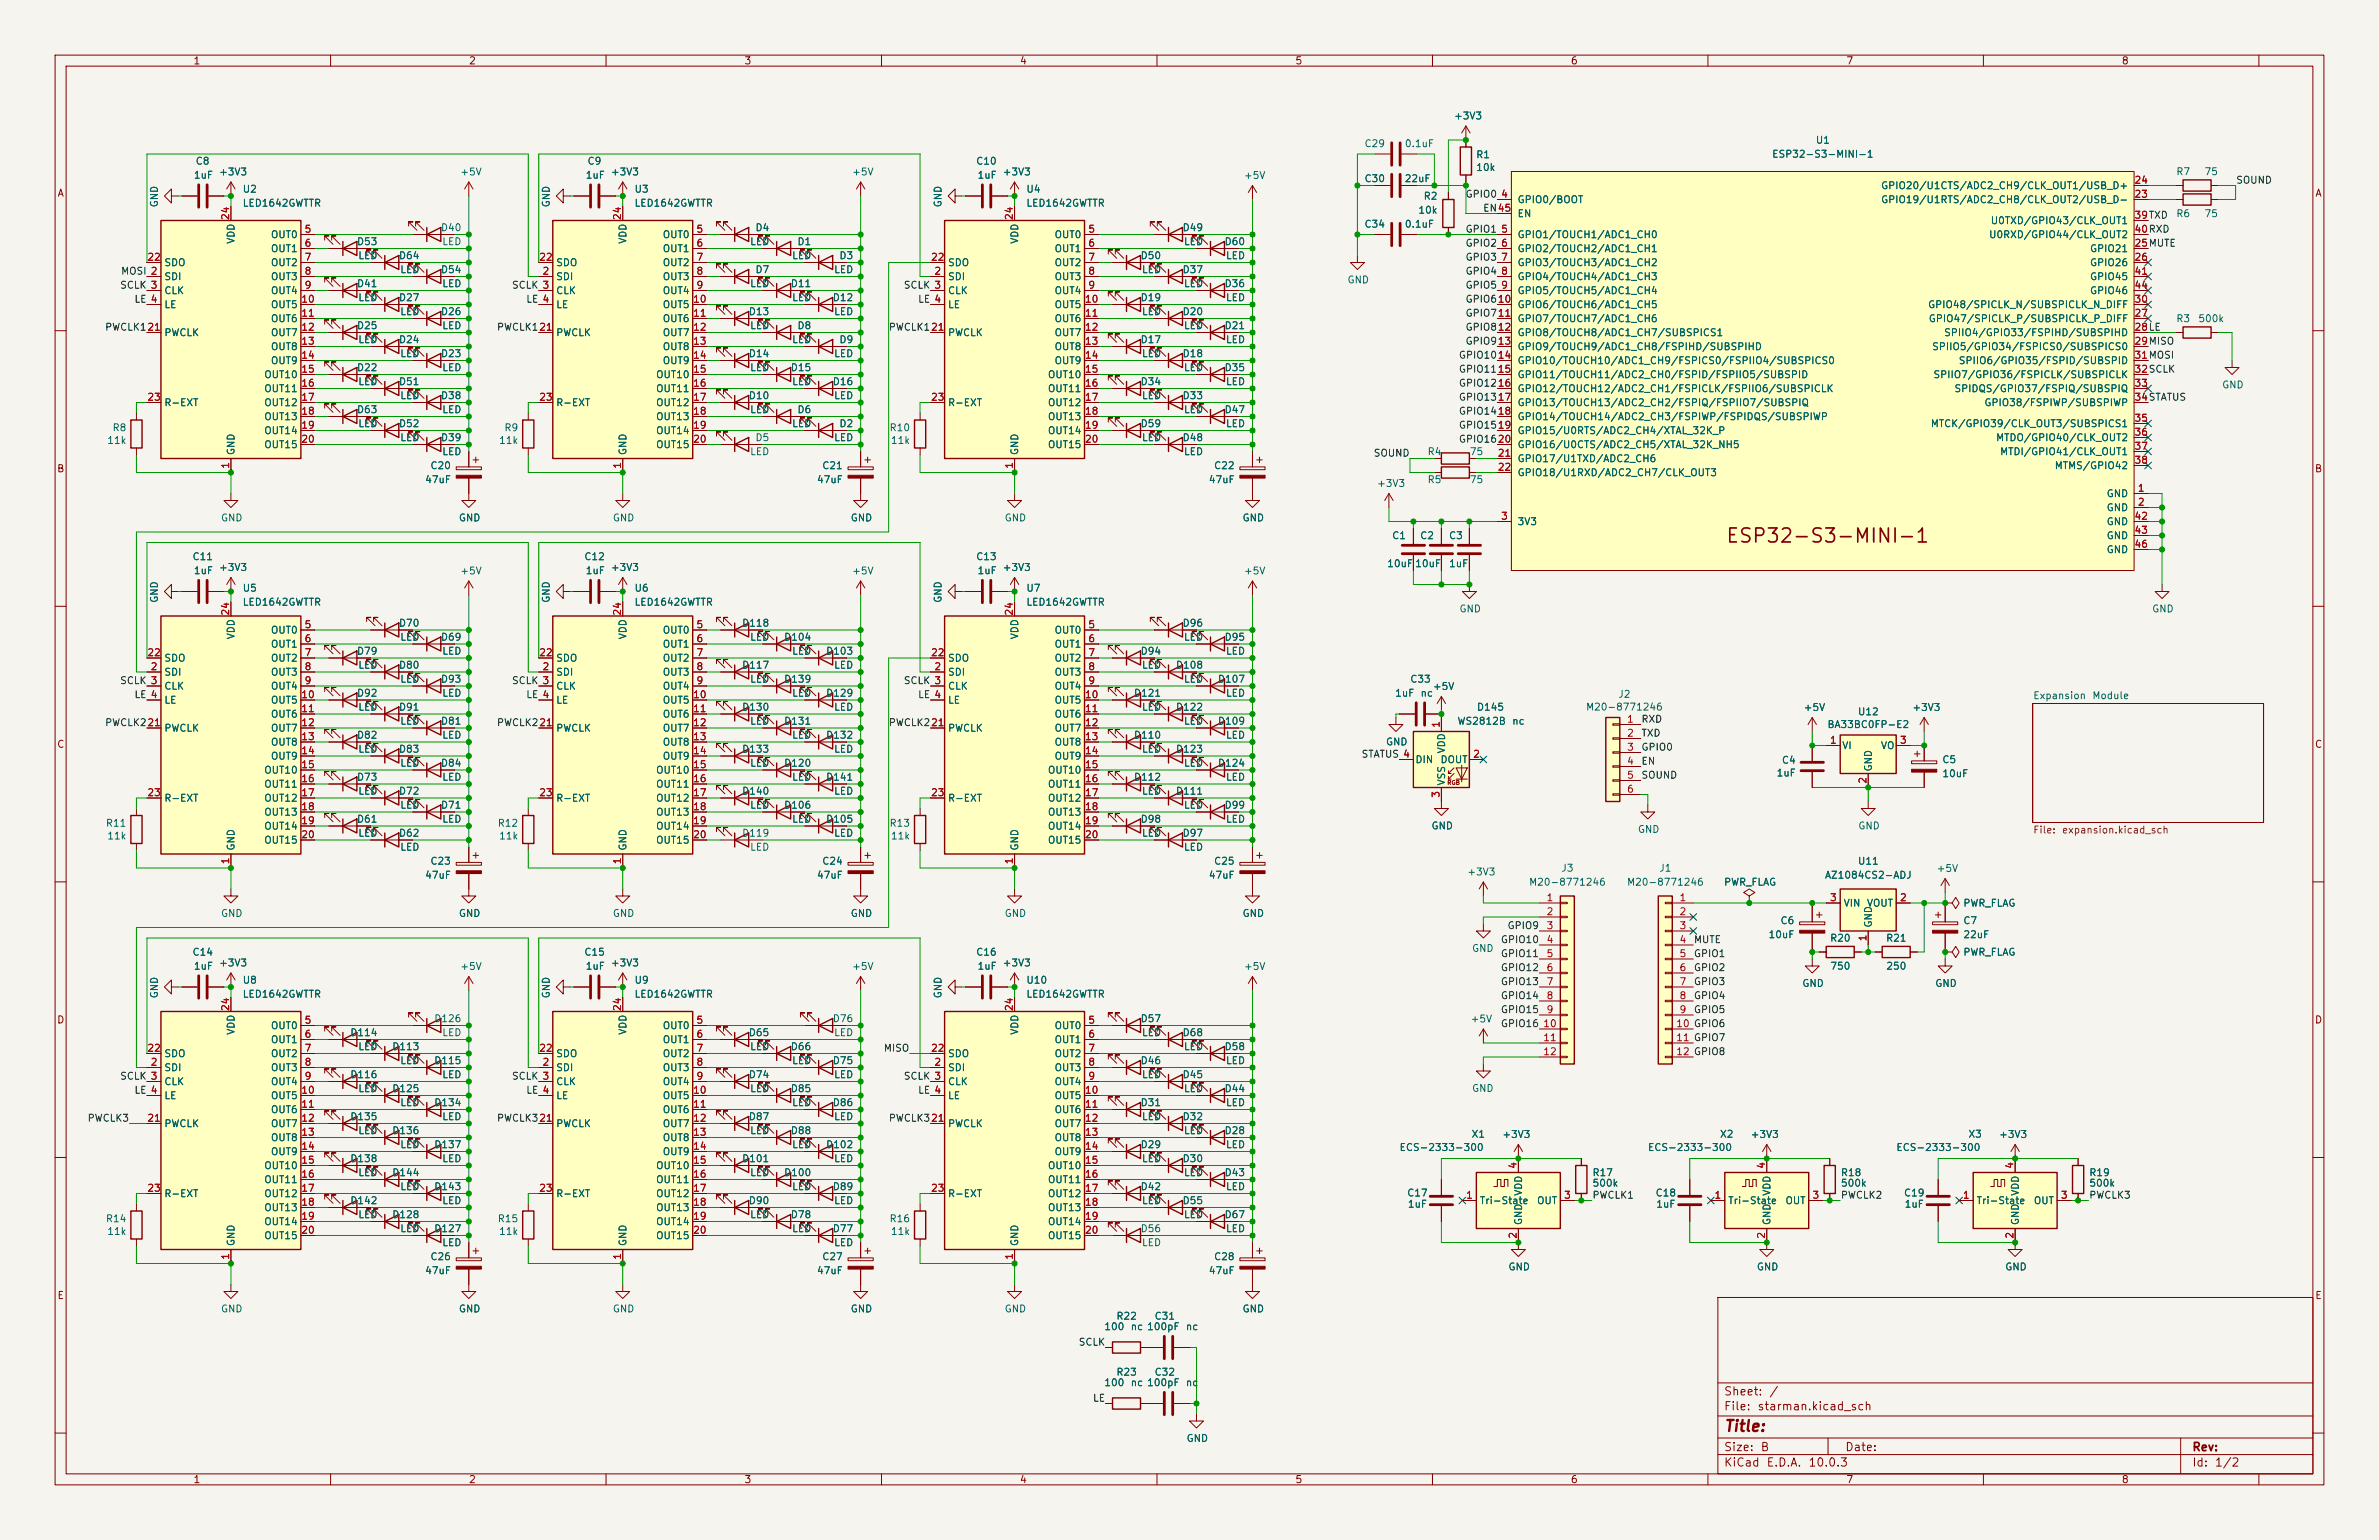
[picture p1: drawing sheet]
<svg xmlns="http://www.w3.org/2000/svg" width="432mm" height="279mm" viewBox="0 0 432 279" stroke-linecap="round" stroke-linejoin="round" font-family="sans-serif">
<defs><g id="words">
<text font-size="2.5" fill="#840000" x="313.1" y="99.1">ESP32-S3-MINI-1</text>
<text font-size="2" fill="#840000" x="312.8" y="260.2">Title:</text>
<g font-size="1.5" fill="#840000">
<text x="312.8" y="256.2">File:</text>
<text x="312.8" y="253.5">Sheet:</text>
<text x="318.9" y="256.2">starman.kicad_sch</text>
<text x="321" y="253.5">/</text>
<text x="312.8" y="263.6">Size:</text>
<text x="319.5" y="263.6">B</text>
<text x="334.8" y="263.6">Date:</text>
<text x="397.8" y="263.6">Rev:</text>
<text x="312.8" y="266.4">KiCad</text>
<text x="320.5" y="266.4">E.D.A.</text>
<text x="328.1" y="266.4">10.0.3</text>
<text x="397.8" y="266.4">Id:</text>
<text x="401.9" y="266.4">1/2</text>
</g>
<g font-size="1.3" fill="#840000">
<text x="35" y="12">1</text>
<text x="85" y="12">2</text>
<text x="135" y="12">3</text>
<text x="185" y="12">4</text>
<text x="235" y="12">5</text>
<text x="285" y="12">6</text>
<text x="335" y="12">7</text>
<text x="385" y="12">8</text>
<text x="10.3" y="36">A</text>
<text x="420.1" y="36">A</text>
<text x="10.3" y="86">B</text>
<text x="420.1" y="86">B</text>
<text x="10.3" y="136">C</text>
<text x="420.1" y="136">C</text>
<text x="10.3" y="186">D</text>
<text x="420.1" y="186">D</text>
<text x="10.3" y="236">E</text>
<text x="420.1" y="236">E</text>
<text x="35" y="269.4">1</text>
<text x="85" y="269.4">2</text>
<text x="135" y="269.4">3</text>
<text x="185" y="269.4">4</text>
<text x="235" y="269.4">5</text>
<text x="285" y="269.4">6</text>
<text x="335" y="269.4">7</text>
<text x="385" y="269.4">8</text>
</g>
<g font-size="1.3" fill="#006464">
<text x="263.8" y="22">+3V3</text>
<text x="247.6" y="27">C29</text>
<text x="254.9" y="27">0.1uF</text>
<text x="267.8" y="29">R1</text>
<text x="321.5" y="28.9">ESP32-S3-MINI-1</text>
<text x="329.5" y="26.4">U1</text>
<text x="35.1" y="32.7">1uF</text>
<text x="35.4" y="30.2">C8</text>
<text x="39.6" y="32.1">+3V3</text>
<text x="43.9" y="35.3">U2</text>
<text x="83.4" y="32.1">+5V</text>
<text x="106.2" y="32.7">1uF</text>
<text x="106.5" y="30.2">C9</text>
<text x="110.8" y="32.1">+3V3</text>
<text x="115.1" y="35.3">U3</text>
<text x="154.6" y="32.1">+5V</text>
<text x="177.1" y="30.2">C10</text>
<text x="177.3" y="32.7">1uF</text>
<text x="181.9" y="32.1">+3V3</text>
<text x="186.2" y="35.3">U4</text>
<text x="225.7" y="32.8">+5V</text>
<text x="247.6" y="33.4">C30</text>
<text x="254.8" y="33.4">22uF</text>
<text x="267.8" y="31.3">10k</text>
<text x="341.3" y="34.6">GPIO20/U1CTS/ADC2_CH9/CLK_OUT1/USB_D+</text>
<text x="394.9" y="32.1">R7</text>
<text x="400" y="32.1">75</text>
<text x="29" y="37.7" transform="rotate(-90 29 37.7)">GND</text>
<text x="43.9" y="37.8">LED1642GWTTR</text>
<text x="100.1" y="37.7" transform="rotate(-90 100.1 37.7)">GND</text>
<text x="115.1" y="37.8">LED1642GWTTR</text>
<text x="171.2" y="37.7" transform="rotate(-90 171.2 37.7)">GND</text>
<text x="186.2" y="37.8">LED1642GWTTR</text>
<text x="247.6" y="41.6">C34</text>
<text x="254.9" y="41.6">0.1uF</text>
<text x="257.3" y="39.1">10k</text>
<text x="258.3" y="36.5">R2</text>
<text x="275.3" y="37.2">GPIO0/BOOT</text>
<text x="275.3" y="39.7">EN</text>
<text x="341.3" y="37.2">GPIO19/U1RTS/ADC2_CH8/CLK_OUT2/USB_D-</text>
<text x="361.2" y="41">U0TXD/GPIO43/CLK_OUT1</text>
<text x="394.9" y="39.7">R6</text>
<text x="400" y="39.7">75</text>
<text x="42.9" y="44.3" transform="rotate(-90 42.9 44.3)">VDD</text>
<text x="49.1" y="43.5">OUT0</text>
<text x="49.1" y="46.1">OUT1</text>
<text x="64.7" y="44.8">D53</text>
<text x="64.9" y="47.3">LED</text>
<text x="72.3" y="47.3">D64</text>
<text x="79.9" y="42.2">D40</text>
<text x="80.2" y="44.8">LED</text>
<text x="114" y="44.3" transform="rotate(-90 114 44.3)">VDD</text>
<text x="120.2" y="43.5">OUT0</text>
<text x="120.2" y="46.1">OUT1</text>
<text x="136" y="44.8">LED</text>
<text x="137" y="42.2">D4</text>
<text x="143.7" y="47.3">LED</text>
<text x="144.6" y="44.8">D1</text>
<text x="152.2" y="47.3">D3</text>
<text x="185.1" y="44.3" transform="rotate(-90 185.1 44.3)">VDD</text>
<text x="191.3" y="43.5">OUT0</text>
<text x="191.3" y="46.1">OUT1</text>
<text x="206.9" y="47.3">D50</text>
<text x="214.5" y="42.2">D49</text>
<text x="214.8" y="44.8">LED</text>
<text x="222.2" y="44.8">D60</text>
<text x="222.4" y="47.3">LED</text>
<text x="275.3" y="43.5">GPIO1/TOUCH1/ADC1_CH0</text>
<text x="275.3" y="46.1">GPIO2/TOUCH2/ADC1_CH1</text>
<text x="360.9" y="43.5">U0RXD/GPIO44/CLK_OUT2</text>
<text x="379.2" y="46.1">GPIO21</text>
<text x="29.7" y="51.1">SDI</text>
<text x="29.7" y="53.7">CLK</text>
<text x="29.7" y="48.6">SDO</text>
<text x="49.1" y="48.6">OUT2</text>
<text x="49.1" y="51.1">OUT3</text>
<text x="49.1" y="53.7">OUT4</text>
<text x="64.7" y="52.4">D41</text>
<text x="72.5" y="49.9">LED</text>
<text x="79.9" y="49.9">D54</text>
<text x="80.2" y="52.4">LED</text>
<text x="100.8" y="51.1">SDI</text>
<text x="100.8" y="53.7">CLK</text>
<text x="100.8" y="48.6">SDO</text>
<text x="120.2" y="48.6">OUT2</text>
<text x="120.2" y="51.1">OUT3</text>
<text x="120.2" y="53.7">OUT4</text>
<text x="136" y="52.4">LED</text>
<text x="137" y="49.9">D7</text>
<text x="143.4" y="52.4">D11</text>
<text x="151.3" y="49.9">LED</text>
<text x="172" y="51.1">SDI</text>
<text x="172" y="53.7">CLK</text>
<text x="172" y="48.6">SDO</text>
<text x="191.3" y="48.6">OUT2</text>
<text x="191.3" y="51.1">OUT3</text>
<text x="191.3" y="53.7">OUT4</text>
<text x="207.2" y="49.9">LED</text>
<text x="214.5" y="49.9">D37</text>
<text x="214.8" y="52.4">LED</text>
<text x="222.2" y="52.4">D36</text>
<text x="244.5" y="51.7">GND</text>
<text x="275.3" y="48.6">GPIO3/TOUCH3/ADC1_CH2</text>
<text x="275.3" y="51.1">GPIO4/TOUCH4/ADC1_CH3</text>
<text x="275.3" y="53.7">GPIO5/TOUCH5/ADC1_CH4</text>
<text x="379.2" y="48.6">GPIO26</text>
<text x="379.2" y="51.1">GPIO45</text>
<text x="379.2" y="53.7">GPIO46</text>
<text x="29.7" y="56.2">LE</text>
<text x="49.1" y="56.2">OUT5</text>
<text x="49.1" y="58.8">OUT6</text>
<text x="64.9" y="54.9">LED</text>
<text x="72.3" y="54.9">D27</text>
<text x="72.5" y="57.5">LED</text>
<text x="79.9" y="57.5">D26</text>
<text x="100.8" y="56.2">LE</text>
<text x="120.2" y="56.2">OUT5</text>
<text x="120.2" y="58.8">OUT6</text>
<text x="135.8" y="57.5">D13</text>
<text x="143.7" y="54.9">LED</text>
<text x="151" y="54.9">D12</text>
<text x="151.3" y="57.5">LED</text>
<text x="172" y="56.2">LE</text>
<text x="191.3" y="56.2">OUT5</text>
<text x="191.3" y="58.8">OUT6</text>
<text x="206.9" y="54.9">D19</text>
<text x="207.2" y="57.5">LED</text>
<text x="214.5" y="57.5">D20</text>
<text x="222.4" y="54.9">LED</text>
<text x="275.3" y="56.2">GPIO6/TOUCH6/ADC1_CH5</text>
<text x="275.3" y="58.8">GPIO7/TOUCH7/ADC1_CH6</text>
<text x="349.8" y="56.2">GPIO48/SPICLK_N/SUBSPICLK_N_DIFF</text>
<text x="350" y="58.8">GPIO47/SPICLK_P/SUBSPICLK_P_DIFF</text>
<text x="394.9" y="58.8">R3</text>
<text x="398.9" y="58.8">500k</text>
<text x="29.7" y="61.3">PWCLK</text>
<text x="49.1" y="61.3">OUT7</text>
<text x="49.1" y="63.8">OUT8</text>
<text x="64.7" y="60">D25</text>
<text x="64.9" y="62.6">LED</text>
<text x="72.3" y="62.6">D24</text>
<text x="72.5" y="65.1">LED</text>
<text x="79.9" y="65.1">D23</text>
<text x="80.2" y="60">LED</text>
<text x="100.8" y="61.3">PWCLK</text>
<text x="120.2" y="61.3">OUT7</text>
<text x="120.2" y="63.8">OUT8</text>
<text x="135.8" y="65.1">D14</text>
<text x="136" y="60">LED</text>
<text x="143.7" y="62.6">LED</text>
<text x="144.6" y="60">D8</text>
<text x="151.3" y="65.1">LED</text>
<text x="152.2" y="62.6">D9</text>
<text x="172" y="61.3">PWCLK</text>
<text x="191.3" y="61.3">OUT7</text>
<text x="191.3" y="63.8">OUT8</text>
<text x="206.9" y="62.6">D17</text>
<text x="207.2" y="65.1">LED</text>
<text x="214.5" y="65.1">D18</text>
<text x="214.8" y="60">LED</text>
<text x="222.2" y="60">D21</text>
<text x="222.4" y="62.6">LED</text>
<text x="275.3" y="61.3">GPIO8/TOUCH8/ADC1_CH7/SUBSPICS1</text>
<text x="275.3" y="63.8">GPIO9/TOUCH9/ADC1_CH8/FSPIHD/SUBSPIHD</text>
<text x="350.6" y="63.8">SPIIO5/GPIO34/FSPICS0/SUBSPICS0</text>
<text x="352.7" y="61.3">SPIIO4/GPIO33/FSPIHD/SUBSPIHD</text>
<text x="47.9" y="68.9">OUT10</text>
<text x="47.9" y="71.5">OUT11</text>
<text x="49.1" y="66.4">OUT9</text>
<text x="64.7" y="67.6">D22</text>
<text x="64.9" y="70.2">LED</text>
<text x="72.3" y="70.2">D51</text>
<text x="80.2" y="67.6">LED</text>
<text x="119" y="68.9">OUT10</text>
<text x="119" y="71.5">OUT11</text>
<text x="120.2" y="66.4">OUT9</text>
<text x="136" y="67.6">LED</text>
<text x="143.4" y="67.6">D15</text>
<text x="143.7" y="70.2">LED</text>
<text x="151" y="70.2">D16</text>
<text x="190.1" y="68.9">OUT10</text>
<text x="190.1" y="71.5">OUT11</text>
<text x="191.3" y="66.4">OUT9</text>
<text x="206.9" y="70.2">D34</text>
<text x="214.8" y="67.6">LED</text>
<text x="222.2" y="67.6">D35</text>
<text x="222.4" y="70.2">LED</text>
<text x="275.3" y="66.4">GPIO10/TOUCH10/ADC1_CH9/FSPICS0/FSPIIO4/SUBSPICS0</text>
<text x="275.3" y="68.9">GPIO11/TOUCH11/ADC2_CH0/FSPID/FSPIIO5/SUBSPID</text>
<text x="275.3" y="71.5">GPIO12/TOUCH12/ADC2_CH1/FSPICLK/FSPIIO6/SUBSPICLK</text>
<text x="350.8" y="68.9">SPIIO7/GPIO36/FSPICLK/SUBSPICLK</text>
<text x="354.6" y="71.5">SPIDQS/GPIO37/FSPIQ/SUBSPIQ</text>
<text x="355.4" y="66.4">SPIIO6/GPIO35/FSPID/SUBSPID</text>
<text x="403.2" y="70.8">GND</text>
<text x="29.7" y="74">R-EXT</text>
<text x="47.9" y="74">OUT12</text>
<text x="47.9" y="76.5">OUT13</text>
<text x="64.7" y="75.3">D63</text>
<text x="64.9" y="77.8">LED</text>
<text x="72.3" y="77.8">D52</text>
<text x="72.5" y="72.7">LED</text>
<text x="79.9" y="72.7">D38</text>
<text x="80.2" y="75.3">LED</text>
<text x="100.8" y="74">R-EXT</text>
<text x="119" y="74">OUT12</text>
<text x="119" y="76.5">OUT13</text>
<text x="135.8" y="72.7">D10</text>
<text x="136" y="75.3">LED</text>
<text x="143.7" y="77.8">LED</text>
<text x="144.6" y="75.3">D6</text>
<text x="151.3" y="72.7">LED</text>
<text x="152.2" y="77.8">D2</text>
<text x="172" y="74">R-EXT</text>
<text x="190.1" y="74">OUT12</text>
<text x="190.1" y="76.5">OUT13</text>
<text x="206.9" y="77.8">D59</text>
<text x="207.2" y="72.7">LED</text>
<text x="214.5" y="72.7">D33</text>
<text x="214.8" y="75.3">LED</text>
<text x="222.2" y="75.3">D47</text>
<text x="222.4" y="77.8">LED</text>
<text x="275.3" y="74">GPIO13/TOUCH13/ADC2_CH2/FSPIQ/FSPIIO7/SUBSPIQ</text>
<text x="275.3" y="76.5">GPIO14/TOUCH14/ADC2_CH3/FSPIWP/FSPIDQS/SUBSPIWP</text>
<text x="350.3" y="77.8">MTCK/GPIO39/CLK_OUT3/SUBSPICS1</text>
<text x="360.1" y="74">GPIO38/FSPIWP/SUBSPIWP</text>
<text x="19.4" y="80.9">11k</text>
<text x="20.3" y="78.5">R8</text>
<text x="42.9" y="82.7" transform="rotate(-90 42.9 82.7)">GND</text>
<text x="47.9" y="79.1">OUT14</text>
<text x="47.9" y="81.6">OUT15</text>
<text x="72.5" y="80.3">LED</text>
<text x="79.9" y="80.3">D39</text>
<text x="80.2" y="82.9">LED</text>
<text x="90.5" y="80.9">11k</text>
<text x="91.4" y="78.5">R9</text>
<text x="114" y="82.7" transform="rotate(-90 114 82.7)">GND</text>
<text x="119" y="79.1">OUT14</text>
<text x="119" y="81.6">OUT15</text>
<text x="136" y="82.9">LED</text>
<text x="137" y="80.3">D5</text>
<text x="151.3" y="80.3">LED</text>
<text x="161.4" y="78.5">R10</text>
<text x="161.6" y="80.9">11k</text>
<text x="185.1" y="82.7" transform="rotate(-90 185.1 82.7)">GND</text>
<text x="190.1" y="79.1">OUT14</text>
<text x="190.1" y="81.6">OUT15</text>
<text x="207.2" y="80.3">LED</text>
<text x="214.5" y="80.3">D48</text>
<text x="214.8" y="82.9">LED</text>
<text x="259" y="82.9">R4</text>
<text x="266.7" y="82.9">75</text>
<text x="275.3" y="79.1">GPIO15/U0RTS/ADC2_CH4/XTAL_32K_P</text>
<text x="275.3" y="81.6">GPIO16/U0CTS/ADC2_CH5/XTAL_32K_NH5</text>
<text x="362.2" y="80.3">MTDO/GPIO40/CLK_OUT2</text>
<text x="362.9" y="82.9">MTDI/GPIO41/CLK_OUT1</text>
<text x="77" y="88">47uF</text>
<text x="78" y="85.4">C20</text>
<text x="148.2" y="88">47uF</text>
<text x="149.1" y="85.4">C21</text>
<text x="219.3" y="88">47uF</text>
<text x="220.3" y="85.4">C22</text>
<text x="249.8" y="88.7">+3V3</text>
<text x="259" y="88">R5</text>
<text x="266.7" y="88">75</text>
<text x="275.3" y="84.2">GPIO17/U1TXD/ADC2_CH6</text>
<text x="275.3" y="86.7">GPIO18/U1RXD/ADC2_CH7/CLK_OUT3</text>
<text x="372.8" y="85.4">MTMS/GPIO42</text>
<text x="40" y="94.9">GND</text>
<text x="83.2" y="94.9">GND</text>
<text x="111.1" y="94.9">GND</text>
<text x="154.3" y="94.9">GND</text>
<text x="182.2" y="94.9">GND</text>
<text x="225.4" y="94.9">GND</text>
<text x="275.3" y="95.6">3V3</text>
<text x="382.3" y="90.5">GND</text>
<text x="382.3" y="93">GND</text>
<text x="382.3" y="95.6">GND</text>
<text x="34.8" y="101.9">C11</text>
<text x="106" y="101.9">C12</text>
<text x="177.1" y="101.9">C13</text>
<text x="252.6" y="98.1">C1</text>
<text x="257.7" y="98.1">C2</text>
<text x="262.9" y="98.1">C3</text>
<text x="382.3" y="98.1">GND</text>
<text x="382.3" y="100.7">GND</text>
<text x="35.1" y="104.5">1uF</text>
<text x="39.6" y="103.9">+3V3</text>
<text x="43.9" y="107.7">U5</text>
<text x="83.4" y="104.5">+5V</text>
<text x="106.2" y="104.5">1uF</text>
<text x="110.8" y="103.9">+3V3</text>
<text x="115.1" y="107.7">U6</text>
<text x="154.6" y="104.5">+5V</text>
<text x="177.3" y="104.5">1uF</text>
<text x="181.9" y="103.9">+3V3</text>
<text x="186.2" y="107.7">U7</text>
<text x="225.7" y="104.5">+5V</text>
<text x="251.7" y="103.2">10uF</text>
<text x="256.8" y="103.2">10uF</text>
<text x="262.9" y="103.2">1uF</text>
<text x="29" y="109.5" transform="rotate(-90 29 109.5)">GND</text>
<text x="43.9" y="110.2">LED1642GWTTR</text>
<text x="100.1" y="109.5" transform="rotate(-90 100.1 109.5)">GND</text>
<text x="115.1" y="110.2">LED1642GWTTR</text>
<text x="171.2" y="109.5" transform="rotate(-90 171.2 109.5)">GND</text>
<text x="186.2" y="110.2">LED1642GWTTR</text>
<text x="264.8" y="111.4">GND</text>
<text x="390.5" y="111.4">GND</text>
<text x="42.9" y="116.1" transform="rotate(-90 42.9 116.1)">VDD</text>
<text x="49.1" y="115.3">OUT0</text>
<text x="49.1" y="117.8">OUT1</text>
<text x="64.7" y="119.1">D79</text>
<text x="72.3" y="114">D70</text>
<text x="72.5" y="116.5">LED</text>
<text x="79.9" y="116.5">D69</text>
<text x="80.2" y="119.1">LED</text>
<text x="114" y="116.1" transform="rotate(-90 114 116.1)">VDD</text>
<text x="120.2" y="115.3">OUT0</text>
<text x="120.2" y="117.8">OUT1</text>
<text x="134.6" y="114">D118</text>
<text x="136" y="116.5">LED</text>
<text x="142.2" y="116.5">D104</text>
<text x="143.7" y="119.1">LED</text>
<text x="149.8" y="119.1">D103</text>
<text x="185.1" y="116.1" transform="rotate(-90 185.1 116.1)">VDD</text>
<text x="191.3" y="115.3">OUT0</text>
<text x="191.3" y="117.8">OUT1</text>
<text x="206.9" y="119.1">D94</text>
<text x="214.5" y="114">D96</text>
<text x="214.8" y="116.5">LED</text>
<text x="222.2" y="116.5">D95</text>
<text x="222.4" y="119.1">LED</text>
<text x="29.7" y="122.9">SDI</text>
<text x="29.7" y="125.4">CLK</text>
<text x="29.7" y="120.4">SDO</text>
<text x="49.1" y="120.4">OUT2</text>
<text x="49.1" y="122.9">OUT3</text>
<text x="49.1" y="125.4">OUT4</text>
<text x="64.9" y="121.6">LED</text>
<text x="72.3" y="121.6">D80</text>
<text x="72.5" y="124.2">LED</text>
<text x="79.9" y="124.2">D93</text>
<text x="100.8" y="122.9">SDI</text>
<text x="100.8" y="125.4">CLK</text>
<text x="100.8" y="120.4">SDO</text>
<text x="120.2" y="120.4">OUT2</text>
<text x="120.2" y="122.9">OUT3</text>
<text x="120.2" y="125.4">OUT4</text>
<text x="134.6" y="121.6">D117</text>
<text x="136" y="124.2">LED</text>
<text x="142.2" y="124.2">D139</text>
<text x="151.3" y="121.6">LED</text>
<text x="172" y="122.9">SDI</text>
<text x="172" y="125.4">CLK</text>
<text x="172" y="120.4">SDO</text>
<text x="191.3" y="120.4">OUT2</text>
<text x="191.3" y="122.9">OUT3</text>
<text x="191.3" y="125.4">OUT4</text>
<text x="207.2" y="121.6">LED</text>
<text x="213.3" y="121.6">D108</text>
<text x="214.8" y="124.2">LED</text>
<text x="220.9" y="124.2">D107</text>
<text x="255.9" y="124.2">C33</text>
<text x="260" y="125.5">+5V</text>
<text x="29.7" y="128">LE</text>
<text x="49.1" y="128">OUT5</text>
<text x="49.1" y="130.5">OUT6</text>
<text x="64.7" y="126.7">D92</text>
<text x="64.9" y="129.2">LED</text>
<text x="72.3" y="129.2">D91</text>
<text x="72.5" y="131.8">LED</text>
<text x="79.9" y="131.8">D81</text>
<text x="80.2" y="126.7">LED</text>
<text x="100.8" y="128">LE</text>
<text x="120.2" y="128">OUT5</text>
<text x="120.2" y="130.5">OUT6</text>
<text x="134.6" y="129.2">D130</text>
<text x="136" y="131.8">LED</text>
<text x="142.2" y="131.8">D131</text>
<text x="143.7" y="126.7">LED</text>
<text x="149.8" y="126.7">D129</text>
<text x="151.3" y="129.2">LED</text>
<text x="172" y="128">LE</text>
<text x="191.3" y="128">OUT5</text>
<text x="191.3" y="130.5">OUT6</text>
<text x="205.7" y="126.7">D121</text>
<text x="207.2" y="129.2">LED</text>
<text x="213.3" y="129.2">D122</text>
<text x="214.8" y="131.8">LED</text>
<text x="220.9" y="131.8">D109</text>
<text x="222.4" y="126.7">LED</text>
<text x="253.1" y="126.7">1uF</text>
<text x="257.7" y="126.7">nc</text>
<text x="264.4" y="131.8">WS2812B</text>
<text x="268" y="129.2">D145</text>
<text x="274.4" y="131.8">nc</text>
<text x="287.8" y="129.2">M20-8771246</text>
<text x="293.6" y="126.9">J2</text>
<text x="327.3" y="129.3">+5V</text>
<text x="337.1" y="130.1">U12</text>
<text x="347" y="129.3">+3V3</text>
<text x="368.9" y="127.2">Expansion</text>
<text x="379.7" y="127.2">Module</text>
<text x="29.7" y="133.1">PWCLK</text>
<text x="49.1" y="133.1">OUT7</text>
<text x="49.1" y="135.6">OUT8</text>
<text x="64.7" y="134.3">D82</text>
<text x="64.9" y="136.9">LED</text>
<text x="72.3" y="136.9">D83</text>
<text x="80.2" y="134.3">LED</text>
<text x="100.8" y="133.1">PWCLK</text>
<text x="120.2" y="133.1">OUT7</text>
<text x="120.2" y="135.6">OUT8</text>
<text x="134.6" y="136.9">D133</text>
<text x="143.7" y="134.3">LED</text>
<text x="149.8" y="134.3">D132</text>
<text x="151.3" y="136.9">LED</text>
<text x="172" y="133.1">PWCLK</text>
<text x="191.3" y="133.1">OUT7</text>
<text x="191.3" y="135.6">OUT8</text>
<text x="205.7" y="134.3">D110</text>
<text x="207.2" y="136.9">LED</text>
<text x="213.3" y="136.9">D123</text>
<text x="222.4" y="134.3">LED</text>
<text x="251.5" y="135.5">GND</text>
<text x="262.6" y="136.8" transform="rotate(-90 262.6 136.8)">VDD</text>
<text x="331.6" y="132.4">BA33BC0FP-E2</text>
<text x="334.3" y="136.2">VI</text>
<text x="341.3" y="136.2">VO</text>
<text x="47.9" y="140.7">OUT10</text>
<text x="47.9" y="143.2">OUT11</text>
<text x="49.1" y="138.1">OUT9</text>
<text x="64.7" y="141.9">D73</text>
<text x="72.5" y="139.4">LED</text>
<text x="79.9" y="139.4">D84</text>
<text x="80.2" y="141.9">LED</text>
<text x="119" y="140.7">OUT10</text>
<text x="119" y="143.2">OUT11</text>
<text x="120.2" y="138.1">OUT9</text>
<text x="136" y="139.4">LED</text>
<text x="142.2" y="139.4">D120</text>
<text x="143.7" y="141.9">LED</text>
<text x="149.8" y="141.9">D141</text>
<text x="190.1" y="140.7">OUT10</text>
<text x="190.1" y="143.2">OUT11</text>
<text x="191.3" y="138.1">OUT9</text>
<text x="205.7" y="141.9">D112</text>
<text x="214.8" y="139.4">LED</text>
<text x="220.9" y="139.4">D124</text>
<text x="222.4" y="141.9">LED</text>
<text x="256.8" y="138.8">DIN</text>
<text x="261.3" y="138.8">DOUT</text>
<text x="262.6" y="142.6" transform="rotate(-90 262.6 142.6)">VSS</text>
<text x="322.3" y="141.2">1uF</text>
<text x="323.3" y="138.9">C4</text>
<text x="340.1" y="140.1" transform="rotate(-90 340.1 140.1)">GND</text>
<text x="352.4" y="138.8">C5</text>
<text x="352.4" y="141.3">10uF</text>
<text x="29.7" y="145.8">R-EXT</text>
<text x="47.9" y="145.8">OUT12</text>
<text x="47.9" y="148.3">OUT13</text>
<text x="64.7" y="149.6">D61</text>
<text x="64.9" y="144.5">LED</text>
<text x="72.3" y="144.5">D72</text>
<text x="72.5" y="147">LED</text>
<text x="79.9" y="147">D71</text>
<text x="80.2" y="149.6">LED</text>
<text x="100.8" y="145.8">R-EXT</text>
<text x="119" y="145.8">OUT12</text>
<text x="119" y="148.3">OUT13</text>
<text x="134.6" y="144.5">D140</text>
<text x="136" y="147">LED</text>
<text x="142.2" y="147">D106</text>
<text x="143.7" y="149.6">LED</text>
<text x="149.8" y="149.6">D105</text>
<text x="151.3" y="144.5">LED</text>
<text x="172" y="145.8">R-EXT</text>
<text x="190.1" y="145.8">OUT12</text>
<text x="190.1" y="148.3">OUT13</text>
<text x="206.9" y="149.6">D98</text>
<text x="207.2" y="144.5">LED</text>
<text x="213.3" y="144.5">D111</text>
<text x="214.8" y="147">LED</text>
<text x="222.2" y="147">D99</text>
<text x="222.4" y="149.6">LED</text>
<text x="19.1" y="150.3">R11</text>
<text x="19.4" y="152.6">11k</text>
<text x="42.9" y="154.4" transform="rotate(-90 42.9 154.4)">GND</text>
<text x="47.9" y="150.8">OUT14</text>
<text x="47.9" y="153.4">OUT15</text>
<text x="64.9" y="152.1">LED</text>
<text x="72.3" y="152.1">D62</text>
<text x="72.5" y="154.6">LED</text>
<text x="90.2" y="150.3">R12</text>
<text x="90.5" y="152.6">11k</text>
<text x="114" y="154.4" transform="rotate(-90 114 154.4)">GND</text>
<text x="119" y="150.8">OUT14</text>
<text x="119" y="153.4">OUT15</text>
<text x="134.6" y="152.1">D119</text>
<text x="136" y="154.6">LED</text>
<text x="151.3" y="152.1">LED</text>
<text x="161.4" y="150.3">R13</text>
<text x="161.6" y="152.6">11k</text>
<text x="185.1" y="154.4" transform="rotate(-90 185.1 154.4)">GND</text>
<text x="190.1" y="150.8">OUT14</text>
<text x="190.1" y="153.4">OUT15</text>
<text x="207.2" y="152.1">LED</text>
<text x="214.5" y="152.1">D97</text>
<text x="214.8" y="154.6">LED</text>
<text x="259.7" y="150.8">GND</text>
<text x="297.2" y="151.4">GND</text>
<text x="337.2" y="150.8">GND</text>
<text x="77" y="159.7">47uF</text>
<text x="78" y="157.2">C23</text>
<text x="148.2" y="159.7">47uF</text>
<text x="149.1" y="157.2">C24</text>
<text x="219.3" y="159.7">47uF</text>
<text x="220.3" y="157.2">C25</text>
<text x="266.2" y="159.1">+3V3</text>
<text x="277.4" y="161">M20-8771246</text>
<text x="283.3" y="158.5">J3</text>
<text x="295.2" y="161">M20-8771246</text>
<text x="301.1" y="158.5">J1</text>
<text x="312.8" y="161">PWR_FLAG</text>
<text x="331.1" y="159.7">AZ1084CS2-ADJ</text>
<text x="337.1" y="157.2">U11</text>
<text x="351.4" y="158.5">+5V</text>
<text x="40" y="166.7">GND</text>
<text x="83.2" y="166.7">GND</text>
<text x="111.1" y="166.7">GND</text>
<text x="154.3" y="166.7">GND</text>
<text x="182.2" y="166.7">GND</text>
<text x="225.4" y="166.7">GND</text>
<text x="323.1" y="168">C6</text>
<text x="334.5" y="164.8">VIN</text>
<text x="338.7" y="164.8">VOUT</text>
<text x="356.2" y="164.8">PWR_FLAG</text>
<text x="356.2" y="168">C7</text>
<text x="34.8" y="173.7">C14</text>
<text x="106" y="173.7">C15</text>
<text x="177.1" y="173.7">C16</text>
<text x="267.1" y="173">GND</text>
<text x="320.9" y="170.5">10uF</text>
<text x="332.1" y="171.2">R20</text>
<text x="340.1" y="168.4" transform="rotate(-90 340.1 168.4)">GND</text>
<text x="342.2" y="171.2">R21</text>
<text x="356.2" y="173.7">PWR_FLAG</text>
<text x="356.2" y="170.5">22uF</text>
<text x="35.1" y="176.2">1uF</text>
<text x="39.6" y="175.6">+3V3</text>
<text x="43.9" y="178.8">U8</text>
<text x="83.4" y="176.3">+5V</text>
<text x="106.2" y="176.2">1uF</text>
<text x="110.8" y="175.6">+3V3</text>
<text x="115.1" y="178.8">U9</text>
<text x="154.6" y="176.3">+5V</text>
<text x="177.3" y="176.2">1uF</text>
<text x="181.9" y="175.6">+3V3</text>
<text x="186.2" y="178.8">U10</text>
<text x="225.7" y="176.3">+5V</text>
<text x="327" y="179.4">GND</text>
<text x="332.1" y="176.2">750</text>
<text x="342.3" y="176.2">250</text>
<text x="351.2" y="179.4">GND</text>
<text x="29" y="181.2" transform="rotate(-90 29 181.2)">GND</text>
<text x="43.9" y="181.3">LED1642GWTTR</text>
<text x="78.7" y="185.8">D126</text>
<text x="100.1" y="181.2" transform="rotate(-90 100.1 181.2)">GND</text>
<text x="115.1" y="181.3">LED1642GWTTR</text>
<text x="151" y="185.8">D76</text>
<text x="171.2" y="181.2" transform="rotate(-90 171.2 181.2)">GND</text>
<text x="186.2" y="181.3">LED1642GWTTR</text>
<text x="206.9" y="185.8">D57</text>
<text x="266.8" y="185.8">+5V</text>
<text x="42.9" y="187.9" transform="rotate(-90 42.9 187.9)">VDD</text>
<text x="49.1" y="187">OUT0</text>
<text x="49.1" y="189.6">OUT1</text>
<text x="63.5" y="188.3">D114</text>
<text x="64.9" y="190.8">LED</text>
<text x="71.1" y="190.8">D113</text>
<text x="80.2" y="188.3">LED</text>
<text x="114" y="187.9" transform="rotate(-90 114 187.9)">VDD</text>
<text x="120.2" y="187">OUT0</text>
<text x="120.2" y="189.6">OUT1</text>
<text x="135.8" y="188.3">D65</text>
<text x="136" y="190.8">LED</text>
<text x="143.4" y="190.8">D66</text>
<text x="151.3" y="188.3">LED</text>
<text x="185.1" y="187.9" transform="rotate(-90 185.1 187.9)">VDD</text>
<text x="191.3" y="187">OUT0</text>
<text x="191.3" y="189.6">OUT1</text>
<text x="207.2" y="188.3">LED</text>
<text x="214.5" y="188.3">D68</text>
<text x="214.8" y="190.8">LED</text>
<text x="222.2" y="190.8">D58</text>
<text x="29.7" y="194.6">SDI</text>
<text x="29.7" y="197.2">CLK</text>
<text x="29.7" y="192.1">SDO</text>
<text x="49.1" y="192.1">OUT2</text>
<text x="49.1" y="194.6">OUT3</text>
<text x="49.1" y="197.2">OUT4</text>
<text x="63.5" y="195.9">D116</text>
<text x="72.5" y="193.4">LED</text>
<text x="78.7" y="193.4">D115</text>
<text x="80.2" y="195.9">LED</text>
<text x="100.8" y="194.6">SDI</text>
<text x="100.8" y="197.2">CLK</text>
<text x="100.8" y="192.1">SDO</text>
<text x="120.2" y="192.1">OUT2</text>
<text x="120.2" y="194.6">OUT3</text>
<text x="120.2" y="197.2">OUT4</text>
<text x="135.8" y="195.9">D74</text>
<text x="143.7" y="193.4">LED</text>
<text x="151" y="193.4">D75</text>
<text x="151.3" y="195.9">LED</text>
<text x="172" y="194.6">SDI</text>
<text x="172" y="197.2">CLK</text>
<text x="172" y="192.1">SDO</text>
<text x="191.3" y="192.1">OUT2</text>
<text x="191.3" y="194.6">OUT3</text>
<text x="191.3" y="197.2">OUT4</text>
<text x="206.9" y="193.4">D46</text>
<text x="207.2" y="195.9">LED</text>
<text x="214.5" y="195.9">D45</text>
<text x="222.4" y="193.4">LED</text>
<text x="29.7" y="199.7">LE</text>
<text x="49.1" y="199.7">OUT5</text>
<text x="49.1" y="202.3">OUT6</text>
<text x="63.5" y="203.5">D135</text>
<text x="64.9" y="198.5">LED</text>
<text x="71.1" y="198.5">D125</text>
<text x="72.5" y="201">LED</text>
<text x="78.7" y="201">D134</text>
<text x="80.2" y="203.5">LED</text>
<text x="100.8" y="199.7">LE</text>
<text x="120.2" y="199.7">OUT5</text>
<text x="120.2" y="202.3">OUT6</text>
<text x="135.8" y="203.5">D87</text>
<text x="136" y="198.5">LED</text>
<text x="143.4" y="198.5">D85</text>
<text x="143.7" y="201">LED</text>
<text x="151" y="201">D86</text>
<text x="151.3" y="203.5">LED</text>
<text x="172" y="199.7">LE</text>
<text x="191.3" y="199.7">OUT5</text>
<text x="191.3" y="202.3">OUT6</text>
<text x="206.9" y="201">D31</text>
<text x="207.2" y="203.5">LED</text>
<text x="214.5" y="203.5">D32</text>
<text x="214.8" y="198.5">LED</text>
<text x="222.2" y="198.5">D44</text>
<text x="222.4" y="201">LED</text>
<text x="267.1" y="198.4">GND</text>
<text x="29.7" y="204.8">PWCLK</text>
<text x="49.1" y="204.8">OUT7</text>
<text x="49.1" y="207.3">OUT8</text>
<text x="49.1" y="209.9">OUT9</text>
<text x="64.9" y="206.1">LED</text>
<text x="71.1" y="206.1">D136</text>
<text x="72.5" y="208.6">LED</text>
<text x="78.7" y="208.6">D137</text>
<text x="100.8" y="204.8">PWCLK</text>
<text x="120.2" y="204.8">OUT7</text>
<text x="120.2" y="207.3">OUT8</text>
<text x="120.2" y="209.9">OUT9</text>
<text x="136" y="206.1">LED</text>
<text x="143.4" y="206.1">D88</text>
<text x="143.7" y="208.6">LED</text>
<text x="149.8" y="208.6">D102</text>
<text x="172" y="204.8">PWCLK</text>
<text x="191.3" y="204.8">OUT7</text>
<text x="191.3" y="207.3">OUT8</text>
<text x="191.3" y="209.9">OUT9</text>
<text x="206.9" y="208.6">D29</text>
<text x="214.8" y="206.1">LED</text>
<text x="222.2" y="206.1">D28</text>
<text x="222.4" y="208.6">LED</text>
<text x="253.9" y="209.1">ECS-2333-300</text>
<text x="267" y="206.7">X1</text>
<text x="272.6" y="206.8">+3V3</text>
<text x="299" y="209.1">ECS-2333-300</text>
<text x="312.1" y="206.7">X2</text>
<text x="317.7" y="206.8">+3V3</text>
<text x="344.1" y="209.1">ECS-2333-300</text>
<text x="357.2" y="206.7">X3</text>
<text x="362.7" y="206.8">+3V3</text>
<text x="47.9" y="212.4">OUT10</text>
<text x="47.9" y="215">OUT11</text>
<text x="63.5" y="211.2">D138</text>
<text x="64.9" y="213.7">LED</text>
<text x="71.1" y="213.7">D144</text>
<text x="80.2" y="211.2">LED</text>
<text x="119" y="212.4">OUT10</text>
<text x="119" y="215">OUT11</text>
<text x="134.6" y="211.2">D101</text>
<text x="136" y="213.7">LED</text>
<text x="142.2" y="213.7">D100</text>
<text x="151.3" y="211.2">LED</text>
<text x="190.1" y="212.4">OUT10</text>
<text x="190.1" y="215">OUT11</text>
<text x="207.2" y="211.2">LED</text>
<text x="214.5" y="211.2">D30</text>
<text x="214.8" y="213.7">LED</text>
<text x="222.2" y="213.7">D43</text>
<text x="288.9" y="213.7">R17</text>
<text x="288.9" y="215.6">500k</text>
<text x="334" y="213.7">R18</text>
<text x="334" y="215.6">500k</text>
<text x="379.1" y="213.7">R19</text>
<text x="379.1" y="215.6">500k</text>
<text x="29.7" y="217.5">R-EXT</text>
<text x="47.9" y="217.5">OUT12</text>
<text x="47.9" y="220">OUT13</text>
<text x="63.5" y="218.8">D142</text>
<text x="64.9" y="221.3">LED</text>
<text x="71.1" y="221.3">D128</text>
<text x="72.5" y="216.2">LED</text>
<text x="78.7" y="216.2">D143</text>
<text x="80.2" y="218.8">LED</text>
<text x="100.8" y="217.5">R-EXT</text>
<text x="119" y="217.5">OUT12</text>
<text x="119" y="220">OUT13</text>
<text x="135.8" y="218.8">D90</text>
<text x="136" y="221.3">LED</text>
<text x="143.4" y="221.3">D78</text>
<text x="143.7" y="216.2">LED</text>
<text x="151" y="216.2">D89</text>
<text x="151.3" y="218.8">LED</text>
<text x="172" y="217.5">R-EXT</text>
<text x="190.1" y="217.5">OUT12</text>
<text x="190.1" y="220">OUT13</text>
<text x="206.9" y="216.2">D42</text>
<text x="207.2" y="218.8">LED</text>
<text x="214.5" y="218.8">D55</text>
<text x="214.8" y="221.3">LED</text>
<text x="222.2" y="221.3">D67</text>
<text x="222.4" y="216.2">LED</text>
<text x="255.3" y="217.4">C17</text>
<text x="255.4" y="219.4">1uF</text>
<text x="268.5" y="218.8">Tri-State</text>
<text x="276.6" y="217.1" transform="rotate(-90 276.6 217.1)">VDD</text>
<text x="278.9" y="218.8">OUT</text>
<text x="300.4" y="217.4">C18</text>
<text x="300.5" y="219.4">1uF</text>
<text x="313.6" y="218.8">Tri-State</text>
<text x="321.6" y="217.1" transform="rotate(-90 321.6 217.1)">VDD</text>
<text x="324" y="218.8">OUT</text>
<text x="345.5" y="217.4">C19</text>
<text x="345.6" y="219.4">1uF</text>
<text x="358.6" y="218.8">Tri-State</text>
<text x="366.7" y="217.1" transform="rotate(-90 366.7 217.1)">VDD</text>
<text x="369" y="218.8">OUT</text>
<text x="19.1" y="222.1">R14</text>
<text x="19.4" y="224.4">11k</text>
<text x="42.9" y="226.2" transform="rotate(-90 42.9 226.2)">GND</text>
<text x="47.9" y="222.6">OUT14</text>
<text x="47.9" y="225.1">OUT15</text>
<text x="72.5" y="223.9">LED</text>
<text x="78.7" y="223.9">D127</text>
<text x="80.2" y="226.4">LED</text>
<text x="90.2" y="222.1">R15</text>
<text x="90.5" y="224.4">11k</text>
<text x="114" y="226.2" transform="rotate(-90 114 226.2)">GND</text>
<text x="119" y="222.6">OUT14</text>
<text x="119" y="225.1">OUT15</text>
<text x="143.7" y="223.9">LED</text>
<text x="151" y="223.9">D77</text>
<text x="151.3" y="226.4">LED</text>
<text x="161.4" y="222.1">R16</text>
<text x="161.6" y="224.4">11k</text>
<text x="185.1" y="226.2" transform="rotate(-90 185.1 226.2)">GND</text>
<text x="190.1" y="222.6">OUT14</text>
<text x="190.1" y="225.1">OUT15</text>
<text x="206.9" y="223.9">D56</text>
<text x="207.2" y="226.4">LED</text>
<text x="222.4" y="223.9">LED</text>
<text x="276.6" y="222.4" transform="rotate(-90 276.6 222.4)">GND</text>
<text x="321.6" y="222.4" transform="rotate(-90 321.6 222.4)">GND</text>
<text x="366.7" y="222.4" transform="rotate(-90 366.7 222.4)">GND</text>
<text x="77" y="231.5">47uF</text>
<text x="78" y="228.9">C26</text>
<text x="148.2" y="231.5">47uF</text>
<text x="149.1" y="228.9">C27</text>
<text x="219.3" y="231.5">47uF</text>
<text x="220.3" y="228.9">C28</text>
<text x="273.7" y="230.8">GND</text>
<text x="318.8" y="230.8">GND</text>
<text x="363.9" y="230.8">GND</text>
<text x="40" y="238.4">GND</text>
<text x="83.2" y="238.4">GND</text>
<text x="111.1" y="238.4">GND</text>
<text x="154.3" y="238.4">GND</text>
<text x="182.2" y="238.4">GND</text>
<text x="202.5" y="239.7">R22</text>
<text x="209.5" y="239.7">C31</text>
<text x="225.4" y="238.4">GND</text>
<text x="200.3" y="241.6">100</text>
<text x="205.1" y="241.6">nc 100pF</text>
<text x="215.1" y="241.6">nc</text>
<text x="200.3" y="251.8">100</text>
<text x="202.5" y="249.9">R23</text>
<text x="205.1" y="251.8">nc 100pF</text>
<text x="209.5" y="249.9">C32</text>
<text x="215.1" y="251.8">nc</text>
<text x="215.3" y="261.9">GND</text>
</g>
<g font-size="1.3" fill="#a90000">
<text x="387.3" y="33.6">24</text>
<text x="41.9" y="40" transform="rotate(-90 41.9 40)">24</text>
<text x="113" y="40" transform="rotate(-90 113 40)">24</text>
<text x="184.1" y="40" transform="rotate(-90 184.1 40)">24</text>
<text x="271.7" y="38.7">45</text>
<text x="272.3" y="36.2">4</text>
<text x="387.3" y="36.2">23</text>
<text x="387.3" y="40">39TXD</text>
<text x="387.3" y="40">39</text>
<text x="26.6" y="47.6">22</text>
<text x="55.2" y="42.5">5</text>
<text x="55.2" y="45.1">6</text>
<text x="55.2" y="47.6">7</text>
<text x="97.7" y="47.6">22</text>
<text x="126.3" y="42.5">5</text>
<text x="126.3" y="45.1">6</text>
<text x="126.3" y="47.6">7</text>
<text x="168.9" y="47.6">22</text>
<text x="197.4" y="42.5">5</text>
<text x="197.4" y="45.1">6</text>
<text x="197.4" y="47.6">7</text>
<text x="272.3" y="42.5">5</text>
<text x="272.3" y="45.1">6</text>
<text x="272.3" y="47.6">7</text>
<text x="387.3" y="45.1">25MUTE</text>
<text x="387.3" y="47.6">26</text>
<text x="387.3" y="42.5">40RXD</text>
<text x="387.3" y="45.1">25</text>
<text x="387.3" y="42.5">40</text>
<text x="27.2" y="50.1">2</text>
<text x="27.2" y="52.7">3</text>
<text x="55.2" y="50.1">8</text>
<text x="55.2" y="52.7">9</text>
<text x="98.4" y="50.1">2</text>
<text x="98.4" y="52.7">3</text>
<text x="126.3" y="50.1">8</text>
<text x="126.3" y="52.7">9</text>
<text x="169.5" y="50.1">2</text>
<text x="169.5" y="52.7">3</text>
<text x="197.4" y="50.1">8</text>
<text x="197.4" y="52.7">9</text>
<text x="272.3" y="50.1">8</text>
<text x="272.3" y="52.7">9</text>
<text x="387.3" y="50.1">41</text>
<text x="387.3" y="52.7">44</text>
<text x="27.2" y="55.2">4</text>
<text x="54.6" y="55.2">10</text>
<text x="54.6" y="57.8">11</text>
<text x="98.4" y="55.2">4</text>
<text x="125.7" y="55.2">10</text>
<text x="125.7" y="57.8">11</text>
<text x="169.5" y="55.2">4</text>
<text x="196.8" y="55.2">10</text>
<text x="196.8" y="57.8">11</text>
<text x="271.7" y="55.2">10</text>
<text x="271.7" y="57.8">11</text>
<text x="387.3" y="57.8">27</text>
<text x="387.3" y="55.2">30</text>
<text x="26.6" y="60.3">21</text>
<text x="54.6" y="60.3">12</text>
<text x="54.6" y="62.8">13</text>
<text x="54.6" y="65.4">14</text>
<text x="97.7" y="60.3">21</text>
<text x="125.7" y="60.3">12</text>
<text x="125.7" y="62.8">13</text>
<text x="125.7" y="65.4">14</text>
<text x="168.9" y="60.3">21</text>
<text x="196.8" y="60.3">12</text>
<text x="196.8" y="62.8">13</text>
<text x="196.8" y="65.4">14</text>
<text x="271.7" y="60.3">12</text>
<text x="271.7" y="62.8">13</text>
<text x="271.7" y="65.4">14</text>
<text x="387.3" y="60.3">28LE</text>
<text x="387.3" y="62.8">29MISO</text>
<text x="387.3" y="65.4">31MOSI</text>
<text x="387.3" y="60.3">28</text>
<text x="387.3" y="62.8">29</text>
<text x="387.3" y="65.4">31</text>
<text x="54.6" y="67.9">15</text>
<text x="54.6" y="70.5">16</text>
<text x="125.7" y="67.9">15</text>
<text x="125.7" y="70.5">16</text>
<text x="196.8" y="67.9">15</text>
<text x="196.8" y="70.5">16</text>
<text x="271.7" y="67.9">15</text>
<text x="271.7" y="70.5">16</text>
<text x="387.3" y="67.9">32SCLK</text>
<text x="387.3" y="70.5">33</text>
<text x="387.3" y="67.9">32</text>
<text x="26.6" y="73">23</text>
<text x="54.6" y="73">17</text>
<text x="54.6" y="75.5">18</text>
<text x="97.7" y="73">23</text>
<text x="125.7" y="73">17</text>
<text x="125.7" y="75.5">18</text>
<text x="168.9" y="73">23</text>
<text x="196.8" y="73">17</text>
<text x="196.8" y="75.5">18</text>
<text x="271.7" y="73">17</text>
<text x="271.7" y="75.5">18</text>
<text x="387.3" y="73">34STATUS</text>
<text x="387.3" y="76.8">35</text>
<text x="387.3" y="73">34</text>
<text x="54.6" y="78.1">19</text>
<text x="54.6" y="80.6">20</text>
<text x="125.7" y="78.1">19</text>
<text x="125.7" y="80.6">20</text>
<text x="196.8" y="78.1">19</text>
<text x="196.8" y="80.6">20</text>
<text x="271.7" y="83.2">21</text>
<text x="271.7" y="78.1">19</text>
<text x="271.7" y="80.6">20</text>
<text x="387.3" y="79.3">36</text>
<text x="387.3" y="81.9">37</text>
<text x="41.9" y="85.2" transform="rotate(-90 41.9 85.2)">1</text>
<text x="113" y="85.2" transform="rotate(-90 113 85.2)">1</text>
<text x="184.1" y="85.2" transform="rotate(-90 184.1 85.2)">1</text>
<text x="271.7" y="85.7">22</text>
<text x="387.3" y="84.4">38</text>
<text x="387.9" y="89.5">1</text>
<text x="272.3" y="94.6">3</text>
<text x="387.3" y="94.6">42</text>
<text x="387.9" y="92">2</text>
<text x="387.3" y="97.1">43</text>
<text x="387.3" y="99.7">46</text>
<text x="41.9" y="111.8" transform="rotate(-90 41.9 111.8)">24</text>
<text x="113" y="111.8" transform="rotate(-90 113 111.8)">24</text>
<text x="184.1" y="111.8" transform="rotate(-90 184.1 111.8)">24</text>
<text x="26.6" y="119.4">22</text>
<text x="55.2" y="114.3">5</text>
<text x="55.2" y="116.8">6</text>
<text x="55.2" y="119.4">7</text>
<text x="97.7" y="119.4">22</text>
<text x="126.3" y="114.3">5</text>
<text x="126.3" y="116.8">6</text>
<text x="126.3" y="119.4">7</text>
<text x="168.9" y="119.4">22</text>
<text x="197.4" y="114.3">5</text>
<text x="197.4" y="116.8">6</text>
<text x="197.4" y="119.4">7</text>
<text x="27.2" y="121.9">2</text>
<text x="27.2" y="124.4">3</text>
<text x="55.2" y="121.9">8</text>
<text x="55.2" y="124.4">9</text>
<text x="98.4" y="121.9">2</text>
<text x="98.4" y="124.4">3</text>
<text x="126.3" y="121.9">8</text>
<text x="126.3" y="124.4">9</text>
<text x="169.5" y="121.9">2</text>
<text x="169.5" y="124.4">3</text>
<text x="197.4" y="121.9">8</text>
<text x="197.4" y="124.4">9</text>
<text x="27.2" y="127">4</text>
<text x="54.6" y="127">10</text>
<text x="54.6" y="129.5">11</text>
<text x="98.4" y="127">4</text>
<text x="125.7" y="127">10</text>
<text x="125.7" y="129.5">11</text>
<text x="169.5" y="127">4</text>
<text x="196.8" y="127">10</text>
<text x="196.8" y="129.5">11</text>
<text x="295.2" y="131.4">1</text>
<text x="26.6" y="132.1">21</text>
<text x="54.6" y="132.1">12</text>
<text x="54.6" y="134.6">13</text>
<text x="54.6" y="137.1">14</text>
<text x="97.7" y="132.1">21</text>
<text x="125.7" y="132.1">12</text>
<text x="125.7" y="134.6">13</text>
<text x="125.7" y="137.1">14</text>
<text x="168.9" y="132.1">21</text>
<text x="196.8" y="132.1">12</text>
<text x="196.8" y="134.6">13</text>
<text x="196.8" y="137.1">14</text>
<text x="254.6" y="137.8">4</text>
<text x="261.6" y="132.2" transform="rotate(-90 261.6 132.2)">1</text>
<text x="267.3" y="137.8">2</text>
<text x="295.2" y="134">2</text>
<text x="295.2" y="136.5">3</text>
<text x="332" y="135.2">1</text>
<text x="344.7" y="135.2">3</text>
<text x="54.6" y="139.7">15</text>
<text x="54.6" y="142.2">16</text>
<text x="125.7" y="139.7">15</text>
<text x="125.7" y="142.2">16</text>
<text x="196.8" y="139.7">15</text>
<text x="196.8" y="142.2">16</text>
<text x="295.2" y="139">4</text>
<text x="295.2" y="141.6">5</text>
<text x="339.1" y="142.3" transform="rotate(-90 339.1 142.3)">2</text>
<text x="26.6" y="144.8">23</text>
<text x="54.6" y="144.8">17</text>
<text x="54.6" y="147.3">18</text>
<text x="54.6" y="149.8">19</text>
<text x="97.7" y="144.8">23</text>
<text x="125.7" y="144.8">17</text>
<text x="125.7" y="147.3">18</text>
<text x="125.7" y="149.8">19</text>
<text x="168.9" y="144.8">23</text>
<text x="196.8" y="144.8">17</text>
<text x="196.8" y="147.3">18</text>
<text x="196.8" y="149.8">19</text>
<text x="261.6" y="144.9" transform="rotate(-90 261.6 144.9)">3</text>
<text x="295.2" y="144.1">6</text>
<text x="54.6" y="152.4">20</text>
<text x="125.7" y="152.4">20</text>
<text x="196.8" y="152.4">20</text>
<text x="41.9" y="156.9" transform="rotate(-90 41.9 156.9)">1</text>
<text x="113" y="156.9" transform="rotate(-90 113 156.9)">1</text>
<text x="184.1" y="156.9" transform="rotate(-90 184.1 156.9)">1</text>
<text x="280.6" y="163.8">1</text>
<text x="280.6" y="166.3">2</text>
<text x="304.7" y="163.8">1</text>
<text x="304.7" y="166.3">2</text>
<text x="332" y="163.8">3</text>
<text x="344.7" y="163.8">2</text>
<text x="280.6" y="168.9">3</text>
<text x="280.6" y="171.4">4</text>
<text x="280.6" y="174">5</text>
<text x="304.7" y="168.9">3</text>
<text x="304.7" y="171.4">4</text>
<text x="304.7" y="174">5</text>
<text x="339.1" y="170.9" transform="rotate(-90 339.1 170.9)">1</text>
<text x="280.6" y="176.5">6</text>
<text x="280.6" y="179">7</text>
<text x="304.7" y="176.5">6</text>
<text x="304.7" y="179">7</text>
<text x="41.9" y="183.6" transform="rotate(-90 41.9 183.6)">24</text>
<text x="113" y="183.6" transform="rotate(-90 113 183.6)">24</text>
<text x="184.1" y="183.6" transform="rotate(-90 184.1 183.6)">24</text>
<text x="280.6" y="181.6">8</text>
<text x="280.6" y="184.1">9</text>
<text x="304.7" y="181.6">8</text>
<text x="304.7" y="184.1">9</text>
<text x="26.6" y="191.1">22</text>
<text x="55.2" y="186">5</text>
<text x="55.2" y="188.6">6</text>
<text x="55.2" y="191.1">7</text>
<text x="97.7" y="191.1">22</text>
<text x="126.3" y="186">5</text>
<text x="126.3" y="188.6">6</text>
<text x="126.3" y="191.1">7</text>
<text x="168.9" y="191.1">22</text>
<text x="197.4" y="186">5</text>
<text x="197.4" y="188.6">6</text>
<text x="197.4" y="191.1">7</text>
<text x="280" y="186.7">10</text>
<text x="280" y="189.2">11</text>
<text x="280" y="191.7">12</text>
<text x="304.1" y="186.7">10 GPIO6</text>
<text x="304.1" y="189.2">11 GPIO7</text>
<text x="304.1" y="191.7">12 GPIO8</text>
<text x="27.2" y="193.6">2</text>
<text x="27.2" y="196.2">3</text>
<text x="55.2" y="193.6">8</text>
<text x="55.2" y="196.2">9</text>
<text x="98.4" y="193.6">2</text>
<text x="98.4" y="196.2">3</text>
<text x="126.3" y="193.6">8</text>
<text x="126.3" y="196.2">9</text>
<text x="169.5" y="193.6">2</text>
<text x="169.5" y="196.2">3</text>
<text x="197.4" y="193.6">8</text>
<text x="197.4" y="196.2">9</text>
<text x="26.6" y="203.8">21</text>
<text x="27.2" y="198.7">4</text>
<text x="54.6" y="198.7">10</text>
<text x="54.6" y="201.3">11</text>
<text x="54.6" y="203.8">12</text>
<text x="97.7" y="203.8">21</text>
<text x="98.4" y="198.7">4</text>
<text x="125.7" y="198.7">10</text>
<text x="125.7" y="201.3">11</text>
<text x="125.7" y="203.8">12</text>
<text x="168.9" y="203.8">21</text>
<text x="169.5" y="198.7">4</text>
<text x="196.8" y="198.7">10</text>
<text x="196.8" y="201.3">11</text>
<text x="196.8" y="203.8">12</text>
<text x="54.6" y="206.3">13</text>
<text x="54.6" y="208.9">14</text>
<text x="125.7" y="206.3">13</text>
<text x="125.7" y="208.9">14</text>
<text x="196.8" y="206.3">13</text>
<text x="196.8" y="208.9">14</text>
<text x="54.6" y="211.4">15</text>
<text x="54.6" y="214">16</text>
<text x="125.7" y="211.4">15</text>
<text x="125.7" y="214">16</text>
<text x="196.8" y="211.4">15</text>
<text x="196.8" y="214">16</text>
<text x="275.6" y="212.2" transform="rotate(-90 275.6 212.2)">4</text>
<text x="320.6" y="212.2" transform="rotate(-90 320.6 212.2)">4</text>
<text x="365.7" y="212.2" transform="rotate(-90 365.7 212.2)">4</text>
<text x="26.6" y="216.5">23</text>
<text x="54.6" y="216.5">17</text>
<text x="54.6" y="219">18</text>
<text x="54.6" y="221.6">19</text>
<text x="97.7" y="216.5">23</text>
<text x="125.7" y="216.5">17</text>
<text x="125.7" y="219">18</text>
<text x="125.7" y="221.6">19</text>
<text x="168.9" y="216.5">23</text>
<text x="196.8" y="216.5">17</text>
<text x="196.8" y="219">18</text>
<text x="196.8" y="221.6">19</text>
<text x="266" y="217.8">1</text>
<text x="283.8" y="217.8">3</text>
<text x="311.1" y="217.8">1</text>
<text x="328.9" y="217.8">3</text>
<text x="356.2" y="217.8">1</text>
<text x="373.9" y="217.8">3</text>
<text x="54.6" y="224.1">20</text>
<text x="125.7" y="224.1">20</text>
<text x="196.8" y="224.1">20</text>
<text x="275.6" y="224.9" transform="rotate(-90 275.6 224.9)">2</text>
<text x="320.6" y="224.9" transform="rotate(-90 320.6 224.9)">2</text>
<text x="365.7" y="224.9" transform="rotate(-90 365.7 224.9)">2</text>
<text x="41.9" y="228.7" transform="rotate(-90 41.9 228.7)">1</text>
<text x="113" y="228.7" transform="rotate(-90 113 228.7)">1</text>
<text x="184.1" y="228.7" transform="rotate(-90 184.1 228.7)">1</text>
</g>
<g font-size="1.3" fill="#0f0f0f">
<text x="405.8" y="33.6">SOUND</text>
<text x="265.9" y="36.2">GPIO0</text>
<text x="269.1" y="38.7">EN45</text>
<text x="265.9" y="42.5">GPIO1</text>
<text x="265.9" y="47.6">GPIO3</text>
<text x="265.9" y="45.1">GPIO2</text>
<text x="21.7" y="52.7">SCLK 3</text>
<text x="21.9" y="50.1">MOSI 2</text>
<text x="92.8" y="52.7">SCLK 3</text>
<text x="163.9" y="52.7">SCLK 3</text>
<text x="265.9" y="52.7">GPIO5</text>
<text x="265.9" y="50.1">GPIO4</text>
<text x="24.3" y="55.2">LE 4</text>
<text x="95.4" y="55.2">LE 4</text>
<text x="166.5" y="55.2">LE 4</text>
<text x="265.9" y="55.2">GPIO610</text>
<text x="265.9" y="57.8">GPIO711</text>
<text x="19" y="60.3">PWCLK121</text>
<text x="90.1" y="60.3">PWCLK121</text>
<text x="161.2" y="60.3">PWCLK121</text>
<text x="264.7" y="65.4">GPIO1014</text>
<text x="265.9" y="62.8">GPIO913</text>
<text x="265.9" y="60.3">GPIO812</text>
<text x="264.7" y="67.9">GPIO1115</text>
<text x="264.7" y="70.5">GPIO1216</text>
<text x="264.7" y="73">GPIO1317</text>
<text x="264.7" y="75.5">GPIO1418</text>
<text x="249.2" y="83.2">SOUND</text>
<text x="264.7" y="80.6">GPIO1620</text>
<text x="264.7" y="78.1">GPIO1519</text>
<text x="21.7" y="124.4">SCLK 3</text>
<text x="92.8" y="124.4">SCLK 3</text>
<text x="163.9" y="124.4">SCLK 3</text>
<text x="24.3" y="127">LE 4</text>
<text x="95.4" y="127">LE 4</text>
<text x="166.5" y="127">LE 4</text>
<text x="297.8" y="131.4">RXD</text>
<text x="19" y="132">PWCLK221</text>
<text x="90.1" y="132">PWCLK221</text>
<text x="161.2" y="132">PWCLK221</text>
<text x="247" y="137.8">STATUS 4</text>
<text x="297.8" y="134">TXD</text>
<text x="297.8" y="136.5">GPIO0</text>
<text x="297.8" y="141.6">SOUND</text>
<text x="297.8" y="139">EN</text>
<text x="272.3" y="171.4">GPIO10</text>
<text x="272.3" y="174">GPIO11</text>
<text x="273.5" y="168.9">GPIO9</text>
<text x="307.3" y="174">GPIO1</text>
<text x="307.3" y="171.4">MUTE</text>
<text x="272.3" y="176.5">GPIO12</text>
<text x="272.3" y="179">GPIO13</text>
<text x="307.3" y="179">GPIO3</text>
<text x="307.3" y="176.5">GPIO2</text>
<text x="272.3" y="184.1">GPIO15</text>
<text x="272.3" y="181.6">GPIO14</text>
<text x="307.3" y="181.6">GPIO4</text>
<text x="307.3" y="184.1">GPIO5</text>
<text x="160.3" y="191.1">MISO</text>
<text x="272.3" y="186.7">GPIO16</text>
<text x="21.7" y="196.2">SCLK 3</text>
<text x="92.8" y="196.2">SCLK 3</text>
<text x="163.9" y="196.2">SCLK 3</text>
<text x="15.8" y="203.8">PWCLK3</text>
<text x="24.3" y="198.7">LE 4</text>
<text x="90.1" y="203.8">PWCLK321</text>
<text x="95.4" y="198.7">LE 4</text>
<text x="161.2" y="203.8">PWCLK321</text>
<text x="166.5" y="198.7">LE 4</text>
<text x="288.9" y="217.8">PWCLK1</text>
<text x="334" y="217.8">PWCLK2</text>
<text x="379.1" y="217.8">PWCLK3</text>
<text x="195.7" y="244.4">SCLK</text>
<text x="198.3" y="254.6">LE</text>
</g>
<g font-size="1.3" fill="#725600">
<text x="368.9" y="151.5">File:</text>
<text x="374.2" y="151.5">expansion.kicad_sch</text>
</g>
<text font-size=".8" fill="#840000" x="262.6" y="142.6">RGB</text>
</g></defs>
<path d="M0 0h431.8v279.4h-431.8z" fill="#f5f4ef" stroke="#f5f4ef" stroke-width=".18"/>
<g fill="none" stroke="#840000" stroke-width=".18">
<path d="M10 10h411.8v259.4h-411.8zM12 12h407.8v255.4h-407.8zM60 10v2M110 10v2M160 10v2M210 10v2M260 10v2M310 10v2M360 10v2M410 10v2M58.9 51.2v-.8h.8h-.8l1.6 1.5M58.9 43.6v-.8h.8h-.8l1.6 1.5"/>
<path d="M58.9 58.8v-.8h.8h-.8l1.6 1.6M59.7 52.7h7.6M59.7 45.1h7.6M60.2 51.2v-.8h.8h-.8l1.5 1.5M60.2 43.6v-.8h.8h-.8l1.5 1.5M60.2 58.8v-.8h.8h-.8l1.5 1.6M66.5 46.1v-.8h.8h-.8l1.6 1.6M66.5 53.7v-.7h.8h-.8l1.6 1.5M67.3 47.6h7.6M67.3 55.2h7.6M67.8 46.1v-.8h.8h-.8l1.5 1.6M67.8 53.7v-.7h.8h-.8l1.5 1.5"/>
<path d="M74.2 48.6v-.7h.7h-.7l1.5 1.5M74.2 41v-.7h.7h-.7l1.5 1.5M74.2 56.3v-.8h.7h-.7l1.5 1.5M74.9 50.2h7.6M74.9 42.5h7.6M74.9 57.8h7.6M75.4 48.6v-.7h.8h-.8l1.6 1.5M75.4 41v-.7h.8h-.8l1.6 1.5M75.4 56.3v-.8h.8h-.8l1.6 1.5M10 60h2M58.9 66.4v-.7h.8h-.8l1.6 1.5M59.7 60.3h7.6"/>
<path d="M59.7 67.9h7.6M60.2 66.4v-.7h.8h-.8l1.5 1.5M66.5 61.3v-.7h.8h-.8l1.6 1.5M67.3 62.9h7.6M67.8 61.3v-.7h.8h-.8l1.5 1.5M74.2 63.9v-.8h.7h-.7l1.5 1.5M74.9 65.4h7.6M75.4 63.9v-.8h.8h-.8l1.6 1.5M419.8 60h2M82.8 84.7h4.6v.5h-4.6zM85.1 86.7v4.1h1.3l-1.3 1.3-1.3-1.3h1.3M85.1 81.9v2.8"/>
<path d="M85.9 83.4h1M86.4 82.9v1M113 89.5v1.3h1.3l-1.3 1.3-1.2-1.3h1.2M10 110h2M85.1 105.4v2.6M85.1 105.4l-.8 1.3M85.1 105.4l.8 1.3M102.2 107.3v-1.3l-1.2 1.3 1.2 1.3v-1.3h1.3M104.1 107.3h2.8M109 107.3h2.8M113 104.8l-.7 1.2M113 104.8l.8 1.2"/>
<path d="M113 104.8v2.5M201.2 117.9v-.8h.7h-.7l1.5 1.5M201.9 119.4h7.6M202.4 117.9v-.8h.8h-.8l1.6 1.5M208.8 112.8v-.8h.7h-.7l1.5 1.5M209.5 114.3h7.7M210.1 112.8v-.8h.7h-.7l1.5 1.5M216.4 115.3v-.7h.8h-.8l1.5 1.5M217.2 116.8h7.6M217.7 115.3v-.7h.7h-.7l1.5 1.5M419.8 110h2M201.2 125.5v-.8h.7h-.7l1.5 1.5"/>
<path d="M201.2 133.1v-.8h.7h-.7l1.5 1.6M201.9 127h7.6M201.9 134.6h7.6M202.4 125.5v-.8h.8h-.8l1.6 1.5M202.4 133.1v-.8h.8h-.8l1.6 1.6M208.8 128v-.7h.7h-.7l1.5 1.5M208.8 135.6v-.7h.7h-.7l1.5 1.5M209.5 129.5h7.7M209.5 137.2h7.7M210.1 128v-.7h.7h-.7l1.5 1.5M210.1 135.6v-.7h.7h-.7l1.5 1.5M216.4 122.9v-.7h.8h-.8l1.5 1.5"/>
<path d="M217.2 124.5h7.6M217.7 122.9v-.7h.7h-.7l1.5 1.5M368.9 127.6h41.9v21.6h-41.9zM10 160h2M419.8 160h2M66.5 197.2v-.7h.8h-.8l1.6 1.5M67.3 198.8h7.6M67.8 197.2v-.7h.8h-.8l1.5 1.5M10 210h2M419.8 210h2M311.8 235.4h108v32h-108zM10 260h2"/>
<path d="M311.8 256.9h108M311.8 250.9h108M419.8 260h2M60 267.4v2M110 267.4v2M160 267.4v2M210 267.4v2M260 267.4v2M310 267.4v2M311.8 263.9h108M311.8 260.9h108M331.8 260.9v3"/>
<path d="M360 267.4v2M395.8 260.9v6.5M410 267.4v2"/>
</g>
<g fill="none" stroke="#840000" stroke-width=".25">
<path d="M62.2 52.7l2.6-1.3v2.6zM62.2 45.1l2.6-1.3v2.6zM62.2 43.8v2.6M62.2 51.4v2.6M62.2 59.1v2.5M69.8 47.6l2.6-1.2v2.5zM69.8 55.2l2.6-1.2v2.5zM69.8 46.4v2.5M69.8 54v2.5M77.5 50.2l2.5-1.3v2.5zM77.5 42.5l2.5-1.2v2.5zM77.5 57.8l2.5-1.3v2.6z"/>
<path d="M77.5 41.3v2.5M77.5 48.9v2.5M77.5 56.5v2.6M62.2 60.3l2.6-1.2v2.5zM62.2 67.9l2.6-1.2v2.5zM62.2 66.7v2.5M69.8 62.9l2.6-1.3v2.5zM69.8 61.6v2.5M77.5 65.4l2.5-1.3v2.6zM77.5 64.1v2.6M204.5 119.4l2.5-1.3v2.6zM204.5 118.1v2.6"/>
<path d="M212.1 114.3l2.5-1.3v2.6zM212.1 113v2.6M219.7 116.8l2.5-1.2v2.5zM219.7 115.6v2.5M204.5 127l2.5-1.3v2.6zM204.5 134.6l2.5-1.2v2.5zM204.5 125.7v2.6M204.5 133.4v2.5M212.1 129.5l2.5-1.2v2.5zM212.1 137.2l2.5-1.3v2.5zM212.1 128.3v2.5M212.1 135.9v2.5"/>
<path d="M219.7 124.5l2.5-1.3v2.5zM219.7 123.2v2.5M69.8 198.8l2.6-1.3v2.5zM69.8 197.5v2.5"/>
</g>
<path d="M82.8 86.2h4.6v.5h-4.6z" fill="#840000" stroke="#840000" stroke-width=".18"/>
<path d="M107.2 105.3v4M108.7 105.3v4" fill="none" stroke="#840000" stroke-width=".51"/>
<path d="M29.2 40h25.4v43.2h-25.4z" fill="#ffffc2"/>
<g fill="none" stroke="#840000" stroke-width=".25">
<path d="M29.2 40h25.4v43.2h-25.4zM23.7 76.2h2.1v5.1h-2.1zM77.5 73l2.5-1.2v2.5zM77.5 71.8v2.5M94.9 76.2h2v5.1h-2zM204.5 78.1l2.5-1.3v2.6zM204.5 76.8v2.6M212.1 73l2.5-1.2v2.5zM212.1 71.8v2.5M212.1 79.4v2.5M219.7 75.6l2.5-1.3v2.5zM219.7 74.3v2.5"/>
<path d="M212.1 80.6l2.5-1.2v2.5z"/>
</g>
<g fill="none" stroke="#840000" stroke-width=".18">
<path d="M31.1 35.6v-1.3l-1.3 1.3 1.3 1.2v-1.2h1.3M33 35.6h2.8M37.8 35.6h2.8M41.9 33v2.6M41.9 37.5v2.5M41.9 33l-.8 1.3M41.9 33l.8 1.3M85.1 33l-.8 1.3M85.1 33l.8 1.3M85.1 33v2.6M102.2 35.6v-1.3l-1.2 1.3 1.2 1.2v-1.2h1.3M104.1 35.6h2.8"/>
<path d="M109 35.6h2.8M113 33l-.7 1.3M113 33l.8 1.3M113 33v2.6M156.2 33l-.8 1.3M156.2 33l.8 1.3M156.2 33v2.6M26.7 50.2h2.5M26.7 52.7h2.5M26.7 55.2h2.5M26.7 47.6h2.5M54.6 50.2h2.5"/>
<path d="M54.6 52.7h2.5M54.6 55.2h2.5M54.6 42.5h2.5M54.6 45.1h2.5M54.6 47.6h2.5M54.6 57.8h2.5M24.8 74.9v1.3M26.7 60.3h2.5M26.7 73h2.5M54.6 60.3h2.5M54.6 62.9h2.5M54.6 65.4h2.5"/>
<path d="M54.6 67.9h2.5M54.6 70.5h2.5M54.6 73h2.5M54.6 75.6h2.5M54.6 78.1h2.5M74.2 71.5v-.8h.7h-.7l1.5 1.6M74.9 73h7.6M75.4 71.5v-.8h.8h-.8l1.6 1.6M95.9 74.9v1.3M201.2 76.6v-.8h.7h-.7l1.5 1.5M201.9 78.1h7.6M202.4 76.6v-.8h.8h-.8l1.6 1.5"/>
<path d="M208.8 71.5v-.8h.7h-.7l1.5 1.6M208.8 79.1v-.7h.7h-.7l1.5 1.5M209.5 73h7.7M210.1 71.5v-.8h.7h-.7l1.5 1.6M210.1 79.1v-.7h.7h-.7l1.5 1.5M216.4 74v-.7h.8h-.8l1.5 1.5M217.2 75.6h7.6M217.7 74v-.7h.7h-.7l1.5 1.5M24.8 81.3v1.3M41.9 83.2v2.5M54.6 80.6h2.5M95.9 81.3v1.3"/>
<path d="M209.5 80.6h7.7M173.4 179.1v-1.3l-1.3 1.3 1.3 1.2v-1.2h1.2M175.3 179.1h2.8M180.1 179.1h2.8M184.1 161.3v1.3h1.3l-1.3 1.2-1.2-1.2h1.2M184.1 176.5l-.7 1.3M184.1 176.5l.8 1.3M184.1 176.5v2.6"/>
</g>
<path d="M36.1 33.5v4.1M37.6 33.5v4.1M107.2 33.5v4.1M108.7 33.5v4.1M178.3 177v4.1M179.8 177v4.1" fill="none" stroke="#840000" stroke-width=".51"/>
<path d="M100.3 40h25.4v43.2h-25.4z" fill="#ffffc2"/>
<g fill="none" stroke="#840000" stroke-width=".25">
<path d="M100.3 40h25.4v43.2h-25.4zM141 59.1v2.5M148.6 55.2l2.5-1.2v2.5zM148.6 54v2.5M62.2 75.6l2.6-1.3v2.5zM62.2 74.3v2.5M69.8 78.1l2.6-1.3v2.6zM69.8 76.8v2.6M77.5 79.4v2.5M141 60.3l2.5-1.2v2.5zM148.6 62.9l2.5-1.3v2.5zM148.6 61.6v2.5"/>
<path d="M204.5 70.5l2.5-1.3v2.6zM204.5 69.2v2.6M212.1 65.4l2.5-1.3v2.6zM212.1 64.1v2.6M219.7 67.9l2.5-1.2v2.5zM219.7 66.7v2.5M77.5 80.6l2.5-1.2v2.5zM62.2 119.4l2.6-1.3v2.6zM62.2 118.1v2.6M69.8 114.3l2.6-1.3v2.6zM69.8 113v2.6M77.5 116.8l2.5-1.2v2.5z"/>
<path d="M77.5 115.6v2.5M62.2 127l2.6-1.3v2.6zM62.2 125.7v2.6M69.8 129.5l2.6-1.2v2.5zM69.8 121.9l2.6-1.2v2.5zM69.8 120.7v2.5M69.8 128.3v2.5M77.5 124.5l2.5-1.3v2.5zM77.5 123.2v2.5M212.1 219.1l2.5-1.3v2.5zM212.1 217.8v2.5M204.5 224.2l2.5-1.3v2.5z"/>
<path d="M204.5 222.9v2.5M219.7 221.6l2.5-1.3v2.6zM219.7 220.3v2.6"/>
</g>
<g fill="none" stroke="#840000" stroke-width=".18">
<path d="M113 37.5v2.5M97.8 50.2h2.5M97.8 52.7h2.5M97.8 55.2h2.5M97.8 47.6h2.5M125.7 50.2h2.6M125.7 52.7h2.6M125.7 55.2h2.6M125.7 42.5h2.6M125.7 45.1h2.6M125.7 47.6h2.6M125.7 57.8h2.6"/>
<path d="M137.7 58.8v-.8h.7h-.7l1.5 1.6M138.9 58.8v-.8h.8h-.8l1.6 1.6M145.3 53.7v-.7h.7h-.7l1.5 1.5M146 55.2h7.7M146.6 53.7v-.7h.7h-.7l1.5 1.5M58.9 74v-.7h.8h-.8l1.6 1.5M59.7 75.6h7.6M60.2 74v-.7h.8h-.8l1.5 1.5M66.5 76.6v-.8h.8h-.8l1.6 1.5M67.3 78.1h7.6M67.8 76.6v-.8h.8h-.8l1.5 1.5M74.2 79.1v-.7h.7h-.7l1.5 1.5"/>
<path d="M75.4 79.1v-.7h.8h-.8l1.6 1.5M97.8 60.3h2.5M97.8 73h2.5M125.7 60.3h2.6M125.7 62.9h2.6M125.7 65.4h2.6M125.7 67.9h2.6M125.7 70.5h2.6M125.7 73h2.6M125.7 75.6h2.6M125.7 78.1h2.6M138.4 60.3h7.6"/>
<path d="M145.3 61.3v-.7h.7h-.7l1.5 1.5M146 62.9h7.7M146.6 61.3v-.7h.7h-.7l1.5 1.5M201.2 69v-.8h.7h-.7l1.5 1.5M201.9 70.5h7.6M202.4 69v-.8h.8h-.8l1.6 1.5M208.8 63.9v-.8h.7h-.7l1.5 1.5M209.5 65.4h7.7M210.1 63.9v-.8h.7h-.7l1.5 1.5M216.4 66.4v-.7h.8h-.8l1.5 1.5M217.2 67.9h7.6M217.7 66.4v-.7h.7h-.7l1.5 1.5"/>
<path d="M41.9 89.5v1.3h1.3l-1.3 1.3-1.3-1.3h1.3M74.9 80.6h7.6M113 83.2v2.5M125.7 80.6h2.6M31.1 107.3v-1.3l-1.3 1.3 1.3 1.3v-1.3h1.3M33 107.3h2.8M37.8 107.3h2.8M41.9 104.8l-.8 1.2M41.9 104.8l.8 1.2M41.9 104.8v2.5M58.9 117.9v-.8h.8h-.8l1.6 1.5M59.7 119.4h7.6"/>
<path d="M60.2 117.9v-.8h.8h-.8l1.5 1.5M66.5 112.8v-.8h.8h-.8l1.6 1.5M67.3 114.3h7.6M67.8 112.8v-.8h.8h-.8l1.5 1.5M74.2 115.3v-.7h.7h-.7l1.5 1.5M74.9 116.8h7.6M75.4 115.3v-.7h.8h-.8l1.6 1.5M58.9 125.5v-.8h.8h-.8l1.6 1.5M59.7 127h7.6M60.2 125.5v-.8h.8h-.8l1.5 1.5M66.5 128v-.7h.8h-.8l1.6 1.5M66.5 120.4v-.8h.8h-.8l1.6 1.6"/>
<path d="M67.3 129.5h7.6M67.3 121.9h7.6M67.8 128v-.7h.8h-.8l1.5 1.5M67.8 120.4v-.8h.8h-.8l1.5 1.6M74.2 122.9v-.7h.7h-.7l1.5 1.5M74.9 124.5h7.6M75.4 122.9v-.7h.8h-.8l1.6 1.5M208.8 217.6v-.8h.7h-.7l1.5 1.5M209.5 219.1h7.7M210.1 217.6v-.8h.7h-.7l1.5 1.5M201.2 222.6v-.7h.7h-.7l1.5 1.5M201.9 224.2h7.6"/>
<path d="M202.4 222.6v-.7h.8h-.8l1.6 1.5M216.4 220.1v-.8h.8h-.8l1.5 1.6M217.2 221.6h7.6M217.7 220.1v-.8h.7h-.7l1.5 1.6"/>
</g>
<path d="M36.1 105.3v4M37.6 105.3v4" fill="none" stroke="#840000" stroke-width=".51"/>
<path d="M291.5 130.2h2.5v15.2h-2.5z" fill="#ffffc2"/>
<g fill="none" stroke="#840000" stroke-width=".25">
<path d="M133.3 50.2l2.6-1.3v2.5zM133.3 42.5l2.6-1.2v2.5zM133.3 57.8l2.6-1.3v2.6zM133.3 41.3v2.5M133.3 48.9v2.5M133.3 56.5v2.6M141 52.7l2.5-1.3v2.6zM141 45.1l2.5-1.3v2.6zM141 43.8v2.6M141 51.4v2.6M148.6 47.6l2.5-1.2v2.5zM148.6 46.4v2.5"/>
<path d="M291.5 130.2h2.5v15.2h-2.5zM204.5 208.9l2.5-1.3v2.6zM204.5 207.6v2.6M212.1 211.5l2.5-1.3v2.5zM212.1 210.2v2.5M219.7 214l2.5-1.3v2.6zM219.7 212.7v2.6M201.9 243.5h5.1v2h-5.1z"/>
</g>
<g fill="none" stroke="#840000" stroke-width=".18">
<path d="M130 48.6v-.7h.8h-.8l1.6 1.5M130 41v-.7h.8h-.8l1.6 1.5M130 56.3v-.8h.8h-.8l1.6 1.5M130.8 50.2h7.6M130.8 42.5h7.6M130.8 57.8h7.6M131.3 48.6v-.7h.8h-.8l1.5 1.5M131.3 41v-.7h.8h-.8l1.5 1.5M131.3 56.3v-.8h.8h-.8l1.5 1.5M137.7 51.2v-.8h.7h-.7l1.5 1.5M137.7 43.6v-.8h.7h-.7l1.5 1.5M138.4 52.7h7.6"/>
<path d="M138.4 45.1h7.6M138.9 51.2v-.8h.8h-.8l1.6 1.5M138.9 43.6v-.8h.8h-.8l1.6 1.5M145.3 46.1v-.8h.7h-.7l1.5 1.6M146 47.6h7.7M146.6 46.1v-.8h.7h-.7l1.5 1.6M292.7 131.3h1.3v.3h-1.3zM292.7 133.9h1.3v.2h-1.3zM292.7 136.4h1.3v.3h-1.3zM292.7 138.9h1.3v.3h-1.3zM294 131.4h3.8M294 134h3.8"/>
<path d="M294 136.5h3.8M294 139.1h3.8M292.7 141.5h1.3v.2h-1.3zM292.7 144h1.3v.3h-1.3zM294 141.6h3.8M294 144.1h3.8M299.1 146.1v1.2h1.3l-1.3 1.3-1.3-1.3h1.3M156.2 177.2l-.8 1.2M156.2 177.2l.8 1.2M156.2 177.2v2.5M317.5 162.6l1-.7-1-.6-1 .6 1 .7v1.2M317.5 163.8h.1"/>
<path d="M201.2 207.4v-.8h.7h-.7l1.5 1.6M201.9 208.9h7.6M202.4 207.4v-.8h.8h-.8l1.6 1.6M208.8 209.9v-.7h.7h-.7l1.5 1.5M209.5 211.5h7.7M210.1 209.9v-.7h.7h-.7l1.5 1.5M216.4 212.5v-.8h.8h-.8l1.5 1.5M217.2 214h7.6M217.7 212.5v-.8h.7h-.7l1.5 1.5M200.7 244.5h1.2M207 244.5h1.3"/>
</g>
<path d="M283.2 162.6h2.5v30.4h-2.5z" fill="#ffffc2"/>
<path d="M133.3 65.4l2.6-1.3v2.6zM133.3 64.1v2.6M141 67.9l2.5-1.2v2.5zM141 75.6l2.5-1.3v2.5zM141 66.7v2.5M141 74.3v2.5M283.2 162.6h2.5v30.4h-2.5z" fill="none" stroke="#840000" stroke-width=".25"/>
<g fill="none" stroke="#840000" stroke-width=".18">
<path d="M130 63.9v-.8h.8h-.8l1.6 1.5M130.8 65.4h7.6M131.3 63.9v-.8h.8h-.8l1.5 1.5M137.7 66.4v-.7h.7h-.7l1.5 1.5M137.7 74v-.7h.7h-.7l1.5 1.5M138.4 67.9h7.6M138.4 75.6h7.6M138.9 66.4v-.7h.8h-.8l1.6 1.5M138.9 74v-.7h.8h-.8l1.6 1.5M279.4 163.8h3.8M279.4 166.4h3.8M279.4 168.9h3.8"/>
<path d="M279.4 171.5h3.8M279.4 174h3.8M279.4 176.5h3.8M279.4 179.1h3.8M283.2 163.7h1.3v.3h-1.3zM283.2 166.2h1.3v.3h-1.3zM283.2 168.8h1.3v.2h-1.3zM283.2 171.3h1.3v.3h-1.3zM283.2 173.9h1.3v.2h-1.3zM283.2 176.4h1.3v.3h-1.3zM283.2 178.9h1.3v.3h-1.3zM279.4 181.6h3.8"/>
<path d="M279.4 184.2h3.8M279.4 186.7h3.8M279.4 189.2h3.8M279.4 191.8h3.8M283.2 181.5h1.3v.2h-1.3zM283.2 184h1.3v.3h-1.3zM283.2 186.6h1.3v.2h-1.3zM283.2 189.1h1.3v.3h-1.3zM283.2 191.6h1.3v.3h-1.3z"/>
</g>
<path d="M301 162.6h2.5v30.4h-2.5z" fill="#ffffc2"/>
<g fill="none" stroke="#840000" stroke-width=".25">
<path d="M396.2 35.2h5.1v2h-5.1zM396.2 32.6h5.1v2.1h-5.1zM204.5 47.6l2.5-1.2v2.5zM204.5 46.4v2.5M212.1 42.5l2.5-1.2v2.5zM212.1 50.2l2.5-1.3v2.5zM212.1 41.3v2.5M212.1 48.9v2.5M219.7 45.1l2.5-1.3v2.6zM219.7 43.8v2.6M396.2 59.3h5.1v2h-5.1zM133.3 73l2.6-1.2v2.5z"/>
<path d="M133.3 71.8v2.5M133.3 79.4v2.5M148.6 78.1l2.5-1.3v2.6zM148.6 70.5l2.5-1.3v2.6zM148.6 69.2v2.6M148.6 76.8v2.6M133.3 80.6l2.6-1.2v2.5zM301 162.6h2.5v30.4h-2.5zM204.5 186.1l2.5-1.3v2.5zM204.5 184.8v2.5M212.1 196.2l2.5-1.3v2.6zM212.1 188.6l2.5-1.3v2.6z"/>
<path d="M212.1 187.3v2.6M212.1 194.9v2.6M219.7 191.1l2.5-1.2v2.5zM219.7 189.9v2.5M219.7 206.4l2.5-1.3v2.5zM219.7 205.1v2.5M201.9 253.6h5.1v2.1h-5.1z"/>
</g>
<g fill="none" stroke="#840000" stroke-width=".18">
<path d="M395 36.2h1.2M395 33.7h1.2M401.3 36.2h1.3M401.3 33.7h1.3M201.2 46.1v-.8h.7h-.7l1.5 1.6M201.9 47.6h7.6M202.4 46.1v-.8h.8h-.8l1.6 1.6M208.8 41v-.7h.7h-.7l1.5 1.5M208.8 48.6v-.7h.7h-.7l1.5 1.5M209.5 42.5h7.7M209.5 50.2h7.7M210.1 41v-.7h.7h-.7l1.5 1.5"/>
<path d="M210.1 48.6v-.7h.7h-.7l1.5 1.5M216.4 43.6v-.8h.8h-.8l1.5 1.5M217.2 45.1h7.6M217.7 43.6v-.8h.7h-.7l1.5 1.5M130 71.5v-.8h.8h-.8l1.6 1.6M130 79.1v-.7h.8h-.8l1.6 1.5M130.8 73h7.6M131.3 71.5v-.8h.8h-.8l1.5 1.6M131.3 79.1v-.7h.8h-.8l1.5 1.5M145.3 76.6v-.8h.7h-.7l1.5 1.5M145.3 69v-.8h.7h-.7l1.5 1.5M146 78.1h7.7"/>
<path d="M146 70.5h7.7M146.6 76.6v-.8h.7h-.7l1.5 1.5M146.6 69v-.8h.7h-.7l1.5 1.5M395 60.3h1.2M401.3 60.3h1.3M405.1 65.4v1.3h1.3l-1.3 1.2-1.2-1.2h1.2M130.8 80.6h7.6M302.3 163.7h1.2v.3h-1.2zM302.3 166.2h1.2v.3h-1.2zM302.3 168.8h1.2v.2h-1.2zM302.3 171.3h1.2v.3h-1.2zM302.3 173.9h1.2v.2h-1.2z"/>
<path d="M302.3 176.4h1.2v.3h-1.2zM302.3 178.9h1.2v.3h-1.2zM303.5 163.8h3.8M303.5 166.4h3.8M303.5 168.9h3.8M303.5 171.5h3.8M303.5 174h3.8M303.5 176.5h3.8M303.5 179.1h3.8M201.2 184.5v-.7h.7h-.7l1.5 1.5M201.9 186.1h7.6M202.4 184.5v-.7h.8h-.8l1.6 1.5"/>
<path d="M208.8 194.7v-.8h.7h-.7l1.5 1.6M208.8 187.1v-.8h.7h-.7l1.5 1.5M209.5 196.2h7.7M209.5 188.6h7.7M210.1 194.7v-.8h.7h-.7l1.5 1.6M210.1 187.1v-.8h.7h-.7l1.5 1.5M216.4 189.6v-.8h.8h-.8l1.5 1.6M217.2 191.1h7.6M217.7 189.6v-.8h.7h-.7l1.5 1.6M302.3 181.5h1.2v.2h-1.2zM302.3 184h1.2v.3h-1.2zM302.3 186.6h1.2v.2h-1.2z"/>
<path d="M302.3 189.1h1.2v.3h-1.2zM302.3 191.6h1.2v.3h-1.2zM303.5 181.6h3.8M303.5 184.2h3.8M303.5 186.7h3.8M303.5 189.2h3.8M303.5 191.8h3.8M216.4 204.9v-.8h.8h-.8l1.5 1.5M217.2 206.4h7.6M217.7 204.9v-.8h.7h-.7l1.5 1.5M184.1 233v1.3h1.3l-1.3 1.3-1.2-1.3h1.2M200.7 254.6h1.2"/>
<path d="M207 254.6h4.1M208.3 244.5h2.8M213.1 254.6h2.8M213.1 244.5h2.8M217.2 256.5v1.3h1.2l-1.2 1.3-1.3-1.3h1.3"/>
</g>
<path d="M211.3 242.4v4.1M211.3 252.6v4.1M212.9 242.4v4.1M212.9 252.6v4.1" fill="none" stroke="#840000" stroke-width=".51"/>
<path d="M274.3 31.1h113v72.4h-113z" fill="#ffffc2"/>
<g fill="none" stroke="#840000" stroke-width=".18">
<path d="M271.8 36.2h2.5M271.8 38.7h2.5M274.3 31.1h113v72.4h-113zM387.3 36.2h2.6M387.3 33.7h2.6M201.2 53.7v-.7h.7h-.7l1.5 1.5M201.9 55.2h7.6M202.4 53.7v-.7h.8h-.8l1.6 1.5M208.8 56.3v-.8h.7h-.7l1.5 1.5M209.5 57.8h7.7M210.1 56.3v-.8h.7h-.7l1.5 1.5M216.4 51.2v-.8h.8h-.8l1.5 1.5"/>
<path d="M216.4 58.8v-.8h.8h-.8l1.5 1.6M217.2 52.7h7.6M217.7 51.2v-.8h.7h-.7l1.5 1.5M217.7 58.8v-.8h.7h-.7l1.5 1.6M271.8 42.5h2.5M271.8 45.1h2.5M271.8 47.6h2.5M271.8 50.2h2.5M271.8 52.7h2.5M271.8 55.2h2.5M271.8 57.8h2.5M387.3 42.5h2.6"/>
<path d="M387.3 45.1h2.6M387.3 47.6h2.6M387.3 50.2h2.6M387.3 52.7h2.6M387.3 55.2h2.6M387.3 57.8h2.6M387.3 40h2.6M167 74.9v1.3M201.2 61.3v-.7h.7h-.7l1.5 1.5M201.9 62.9h7.6M202.4 61.3v-.7h.8h-.8l1.6 1.5M217.2 60.3h7.6"/>
<path d="M271.8 60.3h2.5M271.8 62.9h2.5M271.8 65.4h2.5M271.8 67.9h2.5M271.8 70.5h2.5M271.8 73h2.5M271.8 75.6h2.5M271.8 78.1h2.5M387.3 60.3h2.6M387.3 62.9h2.6M387.3 65.4h2.6M387.3 67.9h2.6"/>
<path d="M387.3 70.5h2.6M387.3 73h2.6M387.3 76.8h2.6M387.3 79.4h2.6M153.9 84.7h4.6v.5h-4.6zM156.2 81.9v2.8M156.2 86.7v2.8M157 83.4h1M157.5 82.9v1M167 81.3v1.3M184.1 89.5v1.3h1.3l-1.3 1.3-1.2-1.3h1.2M271.8 94.6h2.5"/>
<path d="M271.8 80.6h2.5M271.8 83.2h2.5M271.8 85.7h2.5M387.3 89.5h2.6M387.3 92.1h2.6M387.3 94.6h2.6M387.3 81.9h2.6M387.3 84.5h2.6M387.3 97.2h2.6M387.3 99.7h2.6M130 112.8v-.8h.8h-.8l1.6 1.5M130.8 114.3h7.6"/>
<path d="M131.3 112.8v-.8h.8h-.8l1.5 1.5M137.7 115.3v-.7h.7h-.7l1.5 1.5M138.4 116.8h7.6M138.9 115.3v-.7h.8h-.8l1.6 1.5M145.3 117.9v-.8h.7h-.7l1.5 1.5M146 119.4h7.7M146.6 117.9v-.8h.7h-.7l1.5 1.5M156.2 105.4l-.8 1.3M156.2 105.4l.8 1.3M156.2 105.4v2.6M173.4 107.3v-1.3l-1.3 1.3 1.3 1.3v-1.3h1.2M175.3 107.3h2.8"/>
<path d="M180.1 107.3h2.8M184.1 104.8l-.7 1.2M184.1 104.8l.8 1.2M184.1 104.8v2.5M392.4 106v1.3h1.3l-1.3 1.3-1.2-1.3h1.2M130 120.4v-.8h.8h-.8l1.6 1.6M130 128v-.7h.8h-.8l1.6 1.5M130 135.6v-.7h.8h-.8l1.6 1.5M130.8 121.9h7.6M130.8 129.5h7.6M130.8 137.2h7.6M131.3 120.4v-.8h.8h-.8l1.5 1.6"/>
<path d="M131.3 128v-.7h.8h-.8l1.5 1.5M131.3 135.6v-.7h.8h-.8l1.5 1.5M137.7 130.6v-.8h.7h-.7l1.5 1.5M137.7 122.9v-.7h.7h-.7l1.5 1.5M138.4 132.1h7.6M138.4 124.5h7.6M138.9 130.6v-.8h.8h-.8l1.6 1.5M138.9 122.9v-.7h.8h-.8l1.6 1.5M145.3 125.5v-.8h.7h-.7l1.5 1.5M145.3 133.1v-.8h.7h-.7l1.5 1.6M146 127h7.7M146 134.6h7.7"/>
<path d="M146.6 125.5v-.8h.7h-.7l1.5 1.5M146.6 133.1v-.8h.7h-.7l1.5 1.6M216.4 138.2v-.8h.8h-.8l1.5 1.5M217.2 139.7h7.6M217.7 138.2v-.8h.7h-.7l1.5 1.5M208.8 143.3v-.8h.7h-.7l1.5 1.5M208.8 150.9v-.8h.7h-.7l1.5 1.5M209.5 144.8h7.7M209.5 152.4h7.7M210.1 143.3v-.8h.7h-.7l1.5 1.5M210.1 150.9v-.8h.7h-.7l1.5 1.5M216.4 145.8v-.8h.8h-.8l1.5 1.6"/>
<path d="M217.2 147.3h7.6M217.7 145.8v-.8h.7h-.7l1.5 1.6M225 156.5h4.6v.5h-4.6zM227.3 158.5v4.1h1.3l-1.3 1.2-1.2-1.2h1.2M227.3 153.7v2.8M228.1 155.2h1M228.6 154.7v1M145.3 192.2v-.8h.7h-.7l1.5 1.5M145.3 199.8v-.8h.7h-.7l1.5 1.5M146 193.7h7.7M146.6 192.2v-.8h.7h-.7l1.5 1.5M146.6 199.8v-.8h.7h-.7l1.5 1.5"/>
<path d="M201.2 192.2v-.8h.7h-.7l1.5 1.5M201.2 199.8v-.8h.7h-.7l1.5 1.5M201.9 193.7h7.6M202.4 192.2v-.8h.8h-.8l1.6 1.5M202.4 199.8v-.8h.8h-.8l1.6 1.5M137.7 204.9v-.8h.7h-.7l1.5 1.5M138.4 206.4h7.6M138.9 204.9v-.8h.8h-.8l1.6 1.5M146 201.3h7.7M201.2 215v-.8h.7h-.7l1.5 1.6M201.9 216.5h7.6M201.9 201.3h7.6"/>
<path d="M202.4 215v-.8h.8h-.8l1.6 1.6M208.8 202.3v-.8h.7h-.7l1.5 1.6M209.5 203.8h7.7M210.1 202.3v-.8h.7h-.7l1.5 1.6M287 210.2v1.3M287 216.5v1.3M306.7 214v2.8M306.7 218.8v2.8M320.7 207.6l.7 1.3M320.7 207.6l-.8 1.3M320.7 207.6v2.6M332.1 210.2v1.3"/>
<path d="M332.1 216.5v1.3M377.2 210.2v1.3M377.2 216.5v1.3M225 228.2h4.6v.5h-4.6zM227.3 230.3v4h1.3l-1.3 1.3-1.2-1.3h1.2M227.3 225.4v2.8M228.1 226.9h1M228.6 226.4v1.1M275.6 225.4v1.3h1.3l-1.3 1.3-1.3-1.3h1.3"/>
</g>
<g fill="none" stroke="#840000" stroke-width=".25">
<path d="M204.5 55.2l2.5-1.2v2.5zM204.5 54v2.5M212.1 57.8l2.5-1.3v2.6zM212.1 56.5v2.6M219.7 52.7l2.5-1.3v2.6zM219.7 51.4v2.6M219.7 59.1v2.5M166 76.2h2v5.1h-2zM204.5 62.9l2.5-1.3v2.5zM204.5 61.6v2.5M219.7 60.3l2.5-1.2v2.5zM133.3 114.3l2.6-1.3v2.6z"/>
<path d="M133.3 113v2.6M141 116.8l2.5-1.2v2.5zM141 115.6v2.5M148.6 119.4l2.5-1.3v2.6zM148.6 118.1v2.6M133.3 121.9l2.6-1.2v2.5zM133.3 129.5l2.6-1.2v2.5zM133.3 137.2l2.6-1.3v2.5zM133.3 120.7v2.5M133.3 128.3v2.5M133.3 135.9v2.5M141 132.1l2.5-1.3v2.6z"/>
<path d="M141 124.5l2.5-1.3v2.5zM141 123.2v2.5M141 130.8v2.6M148.6 127l2.5-1.3v2.6zM148.6 134.6l2.5-1.2v2.5zM148.6 125.7v2.6M148.6 133.4v2.5M219.7 139.7l2.5-1.3v2.6zM219.7 138.4v2.6M212.1 144.8l2.5-1.3v2.6zM212.1 152.4l2.5-1.3v2.6zM212.1 143.5v2.6"/>
<path d="M212.1 151.1v2.6M219.7 147.3l2.5-1.2v2.5zM219.7 146.1v2.5M148.6 193.7l2.5-1.3v2.5zM148.6 192.4v2.5M204.5 193.7l2.5-1.3v2.5zM204.5 192.4v2.5M141 206.4l2.5-1.3v2.5zM141 205.1v2.5M148.6 201.3l2.5-1.3v2.6zM148.6 200v2.6M204.5 216.5l2.5-1.2v2.5z"/>
<path d="M204.5 201.3l2.5-1.3v2.6zM204.5 200v2.6M204.5 215.3v2.5M212.1 203.8l2.5-1.2v2.5zM212.1 202.6v2.5M286 211.5h2v5h-2zM331.1 211.5h2v5h-2zM376.2 211.5h2v5h-2z"/>
</g>
<g fill="#840000" stroke="#840000" stroke-width=".18">
<path d="M225 229.7h4.6v.6h-4.6z"/>
<path d="M225 158h4.6v.5h-4.6z"/>
<path d="M153.9 86.2h4.6v.5h-4.6z"/>
</g>
<path d="M178.3 105.3v4M179.8 105.3v4M304.7 218.6h4M304.7 217h4" fill="none" stroke="#840000" stroke-width=".51"/>
<path d="M313.1 212.7h15.2v10.2h-15.2z" fill="#ffffc2"/>
<path d="M133.3 211.5l2.6-1.3v2.5zM133.3 210.2v2.5M313.1 212.7h15.2v10.2h-15.2zM141 221.6l2.5-1.3v2.6zM141 220.3v2.6" fill="none" stroke="#840000" stroke-width=".25"/>
<g fill="none" stroke="#840000" stroke-width=".18">
<path d="M130 209.9v-.7h.8h-.8l1.6 1.5M130.8 211.5h7.6M131.3 209.9v-.7h.8h-.8l1.5 1.5M310.5 217.8h2.6M316.2 215.3h.7v-1.3h.6v1.3h.6v-1.3h.7v1.3M320.7 210.2v2.5M328.3 217.8h2.5M365.8 207.6l.7 1.3M365.8 207.6l-.8 1.3M365.8 207.6v2.6M137.7 220.1v-.8h.7h-.7l1.5 1.6M138.4 221.6h7.6"/>
<path d="M138.9 220.1v-.8h.8h-.8l1.6 1.6M320.7 222.9v3.8h1.2l-1.2 1.3-1.3-1.3h1.3"/>
</g>
<path d="M358.1 212.7h15.3v10.2h-15.3z" fill="#ffffc2"/>
<path d="M141 214l2.5-1.3v2.6zM141 212.7v2.6M358.1 212.7h15.3v10.2h-15.3z" fill="none" stroke="#840000" stroke-width=".25"/>
<path d="M156.2 89.5v1.3h1.3l-1.3 1.3-1.3-1.3h1.3M137.7 212.5v-.8h.7h-.7l1.5 1.5M138.4 214h7.6M138.9 212.5v-.8h.8h-.8l1.6 1.5M351.8 214v2.8M351.8 218.8v2.8M355.6 217.8h2.5M361.3 215.3h.6v-1.3h.7v1.3h.6v-1.3h.7v1.3M365.8 210.2v2.5M373.4 217.8h2.5M365.8 222.9v3.8h1.2l-1.2 1.3-1.3-1.3h1.3" fill="none" stroke="#840000" stroke-width=".18"/>
<path d="M349.8 218.6h4M349.8 217h4" fill="none" stroke="#840000" stroke-width=".51"/>
<path d="M334 161.3h10.2v7.6h-10.2z" fill="#ffffc2"/>
<path d="M331.5 171.7h5v2h-5zM334 161.3h10.2v7.6h-10.2z" fill="none" stroke="#840000" stroke-width=".25"/>
<g fill="none" stroke="#840000" stroke-width=".18">
<path d="M266.7 106v1.3h1.3l-1.3 1.3-1.3-1.3h1.3M261.6 126.4l-.7 1.2M261.6 126.4l.8 1.2M261.6 126.4v2.5M328.9 130.2l-.7 1.2M328.9 130.2l.8 1.2M328.9 130.2v2.5M328.9 135.3v2.7M328.9 140.1v2.8M339.1 145.4v1.3h1.3l-1.3 1.3-1.3-1.3h1.3M227.3 177.2l-.7 1.2M227.3 177.2l.8 1.2"/>
<path d="M227.3 177.2v2.5M326.6 167.3h4.6v.5h-4.6zM328.9 174v1.3h1.3l-1.3 1.2-1.2-1.2h1.2M328.9 164.5v2.8M328.9 169.3v2.8M329.7 166h1M330.2 172.7h1.3M330.2 165.5v1M331.5 163.8h2.5M336.5 172.7h1.3M339.1 168.9v2.6M344.2 163.8h2.5"/>
<path d="M350.8 167.3h4.5v.5h-4.5zM351.3 166h1M351.8 165.5v1M353.1 172.7h1.2l.7-1 .6 1-.6 1-.7-1M353.1 172.7h.1M353.1 163.8h1.2l.7-1 .6 1-.6 1-.7-1M353.1 163.8h.1M353.1 164.5v2.8M353.1 169.3v2.8"/>
</g>
<path d="M326.9 139.8h4.1M326.9 138.3h4.1" fill="none" stroke="#840000" stroke-width=".51"/>
<g fill="#840000" stroke="#840000" stroke-width=".18">
<path d="M350.8 168.8h4.5v.5h-4.5z"/>
<path d="M326.6 168.8h4.6v.5h-4.6z"/>
</g>
<path d="M334 133.4h10.2v6.9h-10.2z" fill="#ffffc2"/>
<path d="M334 133.4h10.2v6.9h-10.2z" fill="none" stroke="#840000" stroke-width=".25"/>
<path d="M331.5 135.3h2.5M344.2 135.3h2.5M261.6 145.4v1.3h1.3l-1.3 1.3-1.3-1.3h1.3M339.1 140.3v2.6M269.2 160l.8 1.3M269.2 160l-.7 1.3M269.2 160v2.6" fill="none" stroke="#840000" stroke-width=".18"/>
<path d="M256.5 132.7h10.2v10.2h-10.2z" fill="#ffffc2"/>
<g fill="none" stroke="#840000" stroke-width=".18">
<path d="M254 137.8h2.5M261.6 130.2v2.5M263.9 139.3l-1 1v-.5M264.3 139.3h2l-1 2.1zM265.3 138.8v3.1M266.7 137.8h2.5M261.6 142.9v2.5M262.9 140.3h.5M262.9 141.4h.5M263.9 140.3l-1 1.1v-.6M264.3 141.4h2M353.1 159.4l-.8 1.3"/>
<path d="M353.1 159.4l.7 1.3M353.1 159.4v2.5M216.4 197.2v-.7h.8h-.8l1.5 1.5M217.2 198.8h7.6M217.7 197.2v-.7h.7h-.7l1.5 1.5M130 217.6v-.8h.8h-.8l1.6 1.5M130.8 219.1h7.6M131.3 217.6v-.8h.8h-.8l1.5 1.5M153.9 228.2h4.6v.5h-4.6zM156.2 225.4v2.8M156.2 230.3v2.7M157 226.9h1"/>
<path d="M157.5 226.4v1.1"/>
</g>
<path d="M256.5 132.7h10.2v10.2h-10.2zM219.7 198.8l2.5-1.3v2.5zM219.7 197.5v2.5M133.3 219.1l2.6-1.3v2.5zM133.3 217.8v2.5" fill="none" stroke="#840000" stroke-width=".25"/>
<path d="M153.9 229.7h4.6v.6h-4.6z" fill="#840000" stroke="#840000" stroke-width=".18"/>
<path d="M171.4 111.8h25.4v43.1h-25.4z" fill="#ffffc2"/>
<path d="M171.4 111.8h25.4v43.1h-25.4zM166 219.7h2v5.1h-2z" fill="none" stroke="#840000" stroke-width=".25"/>
<g fill="none" stroke="#840000" stroke-width=".18">
<path d="M168.9 119.4h2.5M184.1 109.2v2.6M196.8 114.3h2.6M196.8 116.8h2.6M196.8 119.4h2.6M168.9 121.9h2.5M168.9 124.5h2.5M168.9 127h2.5M168.9 132.1h2.5M196.8 121.9h2.6M196.8 124.5h2.6M196.8 127h2.6"/>
<path d="M196.8 129.5h2.6M196.8 132.1h2.6M196.8 134.6h2.6M196.8 137.2h2.6M196.8 139.7h2.6M168.9 144.8h2.5M184.1 154.9v2.6M196.8 142.2h2.6M196.8 144.8h2.6M196.8 147.3h2.6M196.8 149.9h2.6M196.8 152.4h2.6"/>
<path d="M167 218.4v1.3M167 224.8v1.3"/>
</g>
<path d="M171.4 183.5h25.4v43.2h-25.4z" fill="#ffffc2"/>
<g fill="none" stroke="#840000" stroke-width=".25">
<path d="M219.7 132.1l2.5-1.3v2.6zM219.7 130.8v2.6M148.6 149.9l2.5-1.3v2.5zM148.6 148.6v2.5M341.6 171.7h5.1v2h-5.1zM171.4 183.5h25.4v43.2h-25.4zM133.3 203.8l2.6-1.2v2.5zM133.3 202.6v2.5M148.6 208.9l2.5-1.3v2.6zM148.6 216.5l2.5-1.2v2.5zM148.6 207.6v2.6M148.6 215.3v2.5"/>
<path d="M148.6 224.2l2.5-1.3v2.5zM148.6 222.9v2.5"/>
</g>
<g fill="none" stroke="#840000" stroke-width=".18">
<path d="M249.6 27.9h2.7M254.4 27.9h2.8M266.1 22.9l-.8 1.2M266.1 22.9l.7 1.2M266.1 22.9v2.5M216.4 130.6v-.8h.8h-.8l1.5 1.5M217.2 132.1h7.6M217.7 130.6v-.8h.7h-.7l1.5 1.5M254 129.5h2.8M258.8 129.5h2.8M347 138h4.5v.6h-4.5zM347.5 136.8h1"/>
<path d="M348 136.3v1M349.2 130.2v2.5M349.2 135.3v2.7M349.2 130.2l-.7 1.2M349.2 130.2l.8 1.2M145.3 148.3v-.7h.7h-.7l1.5 1.5M146 149.9h7.7M146.6 148.3v-.7h.7h-.7l1.5 1.5M153.9 156.5h4.6v.5h-4.6zM156.2 158.5v4.1h1.3l-1.3 1.2-1.3-1.2h1.3M156.2 153.7v2.8M157 155.2h1"/>
<path d="M157.5 154.7v1M349.2 140.1v2.8M340.4 172.7h1.2M346.7 172.7h1.3M353.1 174v1.3h1.2l-1.2 1.2-1.3-1.2h1.3M168.9 193.7h2.5M168.9 196.2h2.5M168.9 198.8h2.5M168.9 191.1h2.5M184.1 181v2.5M196.8 193.7h2.6M196.8 196.2h2.6"/>
<path d="M196.8 198.8h2.6M196.8 186.1h2.6M196.8 188.6h2.6M196.8 191.1h2.6M130 202.3v-.8h.8h-.8l1.6 1.6M130.8 203.8h7.6M131.3 202.3v-.8h.8h-.8l1.5 1.6M145.3 207.4v-.8h.7h-.7l1.5 1.6M145.3 215v-.8h.7h-.7l1.5 1.6M146 208.9h7.7M146 216.5h7.7M146.6 207.4v-.8h.7h-.7l1.5 1.6"/>
<path d="M146.6 215v-.8h.7h-.7l1.5 1.6M168.9 203.8h2.5M168.9 216.5h2.5M196.8 201.3h2.6M196.8 203.8h2.6M196.8 206.4h2.6M196.8 208.9h2.6M196.8 211.5h2.6M196.8 214h2.6M196.8 216.5h2.6M196.8 219.1h2.6M145.3 222.6v-.7h.7h-.7l1.5 1.5"/>
<path d="M146 224.2h7.7M146.6 222.6v-.7h.7h-.7l1.5 1.5M156.2 233v1.3h1.3l-1.3 1.3-1.3-1.3h1.3M184.1 226.7v2.5M196.8 221.6h2.6M196.8 224.2h2.6"/>
</g>
<path d="M252.6 25.9v4.1M254.1 25.9v4.1M257 127.5v4.1M258.6 127.5v4.1" fill="none" stroke="#840000" stroke-width=".51"/>
<g fill="#840000" stroke="#840000" stroke-width=".18">
<path d="M347 139.6h4.5v.5h-4.5z"/>
<path d="M153.9 158h4.6v.5h-4.6z"/>
</g>
<path d="M171.4 40h25.4v43.2h-25.4z" fill="#ffffc2"/>
<path d="M265 26.7h2.1v5.1h-2.1zM171.4 40h25.4v43.2h-25.4z" fill="none" stroke="#840000" stroke-width=".25"/>
<g fill="none" stroke="#840000" stroke-width=".18">
<path d="M173.4 35.6v-1.3l-1.3 1.3 1.3 1.2v-1.2h1.2M175.3 35.6h2.8M180.1 35.6h2.8M184.1 33v2.6M184.1 37.5v2.5M184.1 33l-.7 1.3M184.1 33l.8 1.3M266.1 25.4v1.3M266.1 31.8v1.2M168.9 50.2h2.5M168.9 52.7h2.5M168.9 55.2h2.5"/>
<path d="M168.9 47.6h2.5M196.8 50.2h2.6M196.8 52.7h2.6M196.8 55.2h2.6M196.8 42.5h2.6M196.8 45.1h2.6M196.8 47.6h2.6M196.8 57.8h2.6M168.9 60.3h2.5M168.9 73h2.5M196.8 60.3h2.6M196.8 62.9h2.6"/>
<path d="M196.8 65.4h2.6M196.8 67.9h2.6M196.8 70.5h2.6M196.8 73h2.6M196.8 75.6h2.6M196.8 78.1h2.6M184.1 83.2v2.5M196.8 80.6h2.6"/>
</g>
<path d="M178.3 33.5v4.1M179.8 33.5v4.1" fill="none" stroke="#840000" stroke-width=".51"/>
<path d="M100.3 111.8h25.4v43.1h-25.4z" fill="#ffffc2"/>
<g fill="none" stroke="#840000" stroke-width=".25">
<path d="M100.3 111.8h25.4v43.1h-25.4zM77.5 132.1l2.5-1.3v2.6zM77.5 139.7l2.5-1.3v2.6zM77.5 130.8v2.6M77.5 138.4v2.6M77.5 147.3l2.5-1.2v2.5zM77.5 146.1v2.5M94.9 148h2v5h-2zM133.3 152.4l2.6-1.3v2.6zM133.3 151.1v2.6M133.3 196.2l2.6-1.3v2.6zM133.3 194.9v2.6"/>
<path d="M141 198.8l2.5-1.3v2.5zM141 197.5v2.5"/>
</g>
<g fill="none" stroke="#840000" stroke-width=".18">
<path d="M97.8 119.4h2.5M113 109.2v2.6M125.7 114.3h2.6M125.7 116.8h2.6M125.7 119.4h2.6M74.2 130.6v-.8h.7h-.7l1.5 1.5M74.2 138.2v-.8h.7h-.7l1.5 1.5M74.9 132.1h7.6M74.9 139.7h7.6M75.4 130.6v-.8h.8h-.8l1.6 1.5M75.4 138.2v-.8h.8h-.8l1.6 1.5M97.8 121.9h2.5"/>
<path d="M97.8 124.5h2.5M97.8 127h2.5M97.8 132.1h2.5M125.7 121.9h2.6M125.7 124.5h2.6M125.7 127h2.6M125.7 129.5h2.6M125.7 132.1h2.6M125.7 134.6h2.6M125.7 137.2h2.6M125.7 139.7h2.6M74.2 145.8v-.8h.7h-.7l1.5 1.6"/>
<path d="M74.9 147.3h7.6M75.4 145.8v-.8h.8h-.8l1.6 1.6M95.9 146.7v1.3M95.9 153v1.3M97.8 144.8h2.5M113 154.9v2.6M125.7 142.2h2.6M125.7 144.8h2.6M125.7 147.3h2.6M125.7 149.9h2.6M125.7 152.4h2.6M130 150.9v-.8h.8h-.8l1.6 1.5"/>
<path d="M130.8 152.4h7.6M131.3 150.9v-.8h.8h-.8l1.5 1.5M130 194.7v-.8h.8h-.8l1.6 1.6M130.8 196.2h7.6M131.3 194.7v-.8h.8h-.8l1.5 1.6M137.7 197.2v-.7h.7h-.7l1.5 1.5M138.4 198.8h7.6M138.9 197.2v-.7h.8h-.8l1.6 1.5M269.2 193v1.3h-1.2l1.2 1.3 1.3-1.3h-1.3M275.6 207.6l.8 1.3M275.6 207.6l-.8 1.3M275.6 207.6v2.6"/>
<path d="M113 233v1.3h1.3l-1.3 1.3-1.2-1.3h1.2"/>
</g>
<path d="M268 212.7h15.2v10.2h-15.2z" fill="#ffffc2"/>
<g fill="none" stroke="#840000" stroke-width=".25">
<path d="M62.2 142.2l2.6-1.2v2.5zM62.2 149.9l2.6-1.3v2.5zM62.2 141v2.5M62.2 148.6v2.5M69.8 152.4l2.6-1.3v2.6zM69.8 144.8l2.6-1.3v2.6zM69.8 143.5v2.6M69.8 151.1v2.6M148.6 142.2l2.5-1.2v2.5zM148.6 141v2.5M133.3 188.6l2.6-1.3v2.6zM133.3 187.3v2.6"/>
<path d="M141 191.1l2.5-1.2v2.5zM141 189.9v2.5M148.6 186.1l2.5-1.3v2.5zM148.6 184.8v2.5M77.5 208.9l2.5-1.3v2.6zM77.5 207.6v2.6M268 212.7h15.2v10.2h-15.2zM77.5 224.2l2.5-1.3v2.5zM77.5 222.9v2.5"/>
</g>
<g fill="none" stroke="#840000" stroke-width=".18">
<path d="M225 84.7h4.6v.5h-4.6zM227.3 86.7v4.1h1.3l-1.3 1.3-1.2-1.3h1.2M227.3 81.9v2.8M228.1 83.4h1M228.6 82.9v1M227.3 105.4v2.6M227.3 105.4l-.7 1.3M227.3 105.4l.8 1.3M58.9 140.7v-.7h.8h-.8l1.6 1.5M58.9 148.3v-.7h.8h-.8l1.6 1.5M59.7 142.2h7.6M59.7 149.9h7.6"/>
<path d="M60.2 140.7v-.7h.8h-.8l1.5 1.5M60.2 148.3v-.7h.8h-.8l1.5 1.5M66.5 150.9v-.8h.8h-.8l1.6 1.5M66.5 143.3v-.8h.8h-.8l1.6 1.5M67.3 152.4h7.6M67.3 144.8h7.6M67.8 150.9v-.8h.8h-.8l1.5 1.5M67.8 143.3v-.8h.8h-.8l1.5 1.5M145.3 140.7v-.7h.7h-.7l1.5 1.5M146 142.2h7.7M146.6 140.7v-.7h.7h-.7l1.5 1.5M269.2 167.6v1.3h-1.2l1.2 1.3 1.3-1.3h-1.3"/>
<path d="M130 187.1v-.8h.8h-.8l1.6 1.5M130.8 188.6h7.6M131.3 187.1v-.8h.8h-.8l1.5 1.5M137.7 189.6v-.8h.7h-.7l1.5 1.6M138.4 191.1h7.6M138.9 189.6v-.8h.8h-.8l1.6 1.6M145.3 184.5v-.7h.7h-.7l1.5 1.5M146 186.1h7.7M146.6 184.5v-.7h.7h-.7l1.5 1.5M269.2 186.7l.8 1.3M269.2 186.7l-.7 1.3M269.2 186.7v2.5"/>
<path d="M74.2 207.4v-.8h.7h-.7l1.5 1.6M74.9 208.9h7.6M75.4 207.4v-.8h.8h-.8l1.6 1.6M261.6 214v2.8M261.6 218.8v2.8M265.4 217.8h2.6M271.1 215.3h.7v-1.3h.6v1.3h.6v-1.3h.7v1.3M275.6 210.2v2.5M283.2 217.8h2.5M74.2 222.6v-.7h.7h-.7l1.5 1.5M74.9 224.2h7.6M75.4 222.6v-.7h.8h-.8l1.6 1.5"/>
<path d="M82.8 228.2h4.6v.5h-4.6zM85.1 230.3v4h1.3l-1.3 1.3-1.3-1.3h1.3M85.1 225.4v2.8M85.9 226.9h1M86.4 226.4v1.1M275.6 222.9v2.5"/>
</g>
<path d="M259.6 218.6h4.1M259.6 217h4.1" fill="none" stroke="#840000" stroke-width=".51"/>
<g fill="#840000" stroke="#840000" stroke-width=".18">
<path d="M82.8 229.7h4.6v.6h-4.6z"/>
<path d="M225 86.2h4.6v.5h-4.6z"/>
</g>
<path d="M29.2 111.8h25.4v43.1h-25.4z" fill="#ffffc2"/>
<g fill="none" stroke="#840000" stroke-width=".25">
<path d="M261.9 36.2h2v5.1h-2zM69.8 70.5l2.6-1.3v2.6zM69.8 69.2v2.6M261.6 82.2h5.1v2h-5.1zM261.6 84.7h5.1v2h-5.1zM29.2 111.8h25.4v43.1h-25.4zM62.2 134.6l2.6-1.2v2.5zM62.2 133.4v2.5M69.8 137.2l2.6-1.3v2.5zM69.8 135.9v2.5M141 139.7l2.5-1.3v2.6zM141 138.4v2.6"/>
<path d="M212.1 121.9l2.5-1.2v2.5zM212.1 120.7v2.5M23.7 148h2.1v5h-2.1zM133.3 144.8l2.6-1.3v2.6zM133.3 143.5v2.6M141 147.3l2.5-1.2v2.5zM141 146.1v2.5M166 148h2v5h-2zM23.7 219.7h2.1v5.1h-2.1zM77.5 201.3l2.5-1.3v2.6zM77.5 216.5l2.5-1.2v2.5zM77.5 200v2.6"/>
<path d="M77.5 215.3v2.5M94.9 219.7h2v5.1h-2z"/>
</g>
<g fill="none" stroke="#840000" stroke-width=".18">
<path d="M227.3 33.7l-.7 1.2M227.3 33.7l.8 1.2M227.3 33.7v2.5M249.6 33.7h2.7M254.4 33.7h2.8M262.9 34.9v1.3M246.4 46.4v1.2h1.2l-1.2 1.3-1.3-1.3h1.3M249.6 42.5h2.7M254.4 42.5h2.8M262.9 41.3v1.2M66.5 69v-.8h.8h-.8l1.6 1.5M67.3 70.5h7.6"/>
<path d="M67.8 69v-.8h.8h-.8l1.5 1.5M252.1 89.5l-.8 1.3M252.1 89.5l.8 1.3M252.1 89.5v2.6M256.5 95.9v2.8M260.3 83.2h1.3M260.3 85.7h1.3M261.6 95.9v2.8M266.7 95.9v2.8M266.7 83.2h1.3M266.7 85.7h1.3M26.7 119.4h2.5"/>
<path d="M41.9 109.2v2.6M54.6 114.3h2.5M54.6 116.8h2.5M54.6 119.4h2.5M256.5 100.7v2.8M261.6 100.7v2.8M266.7 100.7v2.8M26.7 121.9h2.5M26.7 124.5h2.5M26.7 127h2.5M26.7 132.1h2.5M54.6 121.9h2.5"/>
<path d="M54.6 124.5h2.5M54.6 127h2.5M54.6 129.5h2.5M54.6 132.1h2.5M54.6 134.6h2.5M54.6 137.2h2.5M54.6 139.7h2.5M58.9 133.1v-.8h.8h-.8l1.6 1.6M59.7 134.6h7.6M60.2 133.1v-.8h.8h-.8l1.5 1.6M66.5 135.6v-.7h.8h-.8l1.6 1.5M67.3 137.2h7.6"/>
<path d="M67.8 135.6v-.7h.8h-.8l1.5 1.5M137.7 138.2v-.8h.7h-.7l1.5 1.5M138.4 139.7h7.6M138.9 138.2v-.8h.8h-.8l1.6 1.5M208.8 120.4v-.8h.7h-.7l1.5 1.6M209.5 121.9h7.7M210.1 120.4v-.8h.7h-.7l1.5 1.6M24.8 146.7v1.3M24.8 153v1.3M26.7 144.8h2.5M41.9 154.9v2.6M54.6 142.2h2.5"/>
<path d="M54.6 144.8h2.5M54.6 147.3h2.5M54.6 149.9h2.5M54.6 152.4h2.5M82.8 156.5h4.6v.5h-4.6zM85.1 158.5v4.1h1.3l-1.3 1.2-1.3-1.2h1.3M85.1 153.7v2.8M85.9 155.2h1M86.4 154.7v1M130 143.3v-.8h.8h-.8l1.6 1.5M130.8 144.8h7.6M131.3 143.3v-.8h.8h-.8l1.5 1.5"/>
<path d="M137.7 145.8v-.8h.7h-.7l1.5 1.6M138.4 147.3h7.6M138.9 145.8v-.8h.8h-.8l1.6 1.6M167 146.7v1.3M167 153v1.3M31.1 179.1v-1.3l-1.3 1.3 1.3 1.2v-1.2h1.3M33 179.1h2.8M37.8 179.1h2.8M41.9 161.3v1.3h1.3l-1.3 1.2-1.3-1.2h1.3M41.9 176.5v2.6M41.9 176.5l-.8 1.3M41.9 176.5l.8 1.3"/>
<path d="M85.1 177.2l-.8 1.2M85.1 177.2l.8 1.2M85.1 177.2v2.5M102.2 179.1v-1.3l-1.2 1.3 1.2 1.2v-1.2h1.3M104.1 179.1h2.8M109 179.1h2.8M113 161.3v1.3h1.3l-1.3 1.2-1.2-1.2h1.2M113 176.5l-.7 1.3M113 176.5l.8 1.3M113 176.5v2.6M74.2 199.8v-.8h.7h-.7l1.5 1.5M75.4 199.8v-.8h.8h-.8l1.6 1.5"/>
<path d="M24.8 218.4v1.3M74.2 215v-.8h.7h-.7l1.5 1.6M74.9 201.3h7.6M74.9 216.5h7.6M75.4 215v-.8h.8h-.8l1.6 1.6M95.9 218.4v1.3M24.8 224.8v1.3M95.9 224.8v1.3"/>
</g>
<g fill="none" stroke="#840000" stroke-width=".51">
<path d="M252.6 31.6v4.1M254.1 31.6v4.1M252.6 40.5v4.1M254.1 40.5v4.1M254.5 98.9h4.1M259.6 98.9h4.1M264.7 98.9h4M254.5 100.5h4.1M259.6 100.5h4.1M264.7 100.5h4M36.1 177v4.1M37.6 177v4.1"/>
<path d="M107.2 177v4.1M108.7 177v4.1"/>
</g>
<path d="M82.8 158h4.6v.5h-4.6z" fill="#840000" stroke="#840000" stroke-width=".18"/>
<path d="M29.2 183.5h25.4v43.2h-25.4z" fill="#ffffc2"/>
<path d="M29.2 183.5h25.4v43.2h-25.4z" fill="none" stroke="#840000" stroke-width=".25"/>
<g fill="none" stroke="#840000" stroke-width=".18">
<path d="M26.7 193.7h2.5M26.7 196.2h2.5M26.7 198.8h2.5M26.7 191.1h2.5M41.9 181v2.5M54.6 193.7h2.5M54.6 196.2h2.5M54.6 198.8h2.5M54.6 186.1h2.5M54.6 188.6h2.5M54.6 191.1h2.5M26.7 203.8h2.5"/>
<path d="M26.7 216.5h2.5M54.6 201.3h2.5M54.6 203.8h2.5M54.6 206.4h2.5M54.6 208.9h2.5M54.6 211.5h2.5M54.6 214h2.5M54.6 216.5h2.5M54.6 219.1h2.5M41.9 226.7v2.5M54.6 221.6h2.5M54.6 224.2h2.5"/>
</g>
<path d="M100.3 183.5h25.4v43.2h-25.4z" fill="#ffffc2"/>
<g fill="none" stroke="#840000" stroke-width=".25">
<path d="M204.5 142.2l2.5-1.2v2.5zM204.5 149.9l2.5-1.3v2.5zM204.5 141v2.5M204.5 148.6v2.5M62.2 188.6l2.6-1.3v2.6zM62.2 196.2l2.6-1.3v2.6zM62.2 187.3v2.6M62.2 194.9v2.6M69.8 191.1l2.6-1.2v2.5zM69.8 189.9v2.5M77.5 186.1l2.5-1.3v2.5zM77.5 193.7l2.5-1.3v2.5z"/>
<path d="M77.5 184.8v2.5M77.5 192.4v2.5M100.3 183.5h25.4v43.2h-25.4zM62.2 219.1l2.6-1.3v2.5zM62.2 211.5l2.6-1.3v2.5zM62.2 203.8l2.6-1.2v2.5zM62.2 202.6v2.5M62.2 210.2v2.5M62.2 217.8v2.5M69.8 214l2.6-1.3v2.6zM69.8 206.4l2.6-1.3v2.5zM69.8 205.1v2.5"/>
<path d="M69.8 212.7v2.6M69.8 221.6l2.6-1.3v2.6zM69.8 220.3v2.6"/>
</g>
<g fill="none" stroke="#840000" stroke-width=".18">
<path d="M33 35.6h2.8M37.8 35.6h2.8M41.9 37.5v2.5M104.1 35.6h2.8M109 35.6h2.8M113 37.5v2.5M175.3 35.6h2.8M180.1 35.6h2.8M184.1 37.5v2.5M249.6 33.7h2.7M254.4 33.7h2.8M262.9 34.9v1.3"/>
<path d="M266.1 25.4v1.3M266.1 31.8v1.2M271.8 36.2h2.5M271.8 38.7h2.5M387.3 33.7h2.6M387.3 36.2h2.6M26.7 55.2h2.5M26.7 47.6h2.5M26.7 50.2h2.5M26.7 52.7h2.5M54.6 55.2h2.5M54.6 47.6h2.5"/>
<path d="M54.6 50.2h2.5M54.6 52.7h2.5M54.6 45.1h2.5M54.6 42.5h2.5M54.6 57.8h2.5M59.7 52.7h2.5M59.7 45.1h2.5M64.8 52.7h2.5M64.8 45.1h2.5M67.3 55.2h2.5M67.3 47.6h2.5M72.4 55.2h2.5"/>
<path d="M72.4 47.6h2.5M74.9 50.2h2.6M74.9 57.8h2.6M80 50.2h2.5M80 57.8h2.5M97.8 55.2h2.5M97.8 47.6h2.5M97.8 50.2h2.5M97.8 52.7h2.5M125.7 55.2h2.6M125.7 47.6h2.6M125.7 50.2h2.6"/>
<path d="M125.7 52.7h2.6M125.7 45.1h2.6M125.7 42.5h2.6M125.7 57.8h2.6M130.8 50.2h2.5M130.8 42.5h2.5M130.8 57.8h2.5M135.9 50.2h2.5M135.9 42.5h2.5M135.9 57.8h2.5M138.4 52.7h2.6M138.4 45.1h2.6"/>
<path d="M143.5 52.7h2.5M143.5 45.1h2.5M146 55.2h2.6M146 47.6h2.6M151.1 55.2h2.6M151.1 47.6h2.6M168.9 55.2h2.5M168.9 47.6h2.5M168.9 50.2h2.5M168.9 52.7h2.5M196.8 55.2h2.6M196.8 47.6h2.6"/>
<path d="M196.8 50.2h2.6M196.8 52.7h2.6M196.8 45.1h2.6M196.8 42.5h2.6M196.8 57.8h2.6M201.9 55.2h2.6M201.9 47.6h2.6M207 55.2h2.5M207 47.6h2.5M209.5 50.2h2.6M209.5 42.5h2.6M209.5 57.8h2.6"/>
<path d="M214.6 50.2h2.6M214.6 42.5h2.6M214.6 57.8h2.6M217.2 52.7h2.5M217.2 45.1h2.5M222.2 52.7h2.6M222.2 45.1h2.6M249.6 42.5h2.7M254.4 42.5h2.8M262.9 41.3v1.2M271.8 55.2h2.5M271.8 47.6h2.5"/>
<path d="M271.8 50.2h2.5M271.8 52.7h2.5M271.8 45.1h2.5M271.8 42.5h2.5M271.8 57.8h2.5M387.3 55.2h2.6M387.3 47.6h2.6M387.3 50.2h2.6M387.3 52.7h2.6M387.3 45.1h2.6M387.3 42.5h2.6M387.3 57.8h2.6"/>
<path d="M387.3 40h2.6M26.7 73h2.5M26.7 60.3h2.5M54.6 75.6h2.5M54.6 73h2.5M54.6 78.1h2.5M54.6 67.9h2.5M54.6 70.5h2.5M54.6 65.4h2.5M54.6 60.3h2.5M54.6 62.9h2.5M59.7 75.6h2.5"/>
<path d="M59.7 67.9h2.5M59.7 60.3h2.5M64.8 75.6h2.5M64.8 67.9h2.5M64.8 60.3h2.5M67.3 78.1h2.5M67.3 70.5h2.5M67.3 62.9h2.5M72.4 78.1h2.5M72.4 70.5h2.5M72.4 62.9h2.5M74.9 73h2.6"/>
<path d="M74.9 65.4h2.6M80 73h2.5M80 65.4h2.5M97.8 73h2.5M97.8 60.3h2.5M125.7 75.6h2.6M125.7 73h2.6M125.7 78.1h2.6M125.7 67.9h2.6M125.7 70.5h2.6M125.7 65.4h2.6M125.7 60.3h2.6"/>
<path d="M125.7 62.9h2.6M130.8 73h2.5M130.8 65.4h2.5M135.9 73h2.5M135.9 65.4h2.5M138.4 75.6h2.6M138.4 67.9h2.6M138.4 60.3h2.6M143.5 75.6h2.5M143.5 67.9h2.5M143.5 60.3h2.5M146 78.1h2.6"/>
<path d="M146 70.5h2.6M146 62.9h2.6M151.1 78.1h2.6M151.1 70.5h2.6M151.1 62.9h2.6M168.9 73h2.5M168.9 60.3h2.5M196.8 75.6h2.6M196.8 73h2.6M196.8 78.1h2.6M196.8 67.9h2.6M196.8 70.5h2.6"/>
<path d="M196.8 65.4h2.6M196.8 60.3h2.6M196.8 62.9h2.6M201.9 78.1h2.6M201.9 70.5h2.6M201.9 62.9h2.6M207 78.1h2.5M207 70.5h2.5M207 62.9h2.5M209.5 73h2.6M209.5 65.4h2.6M214.6 73h2.6"/>
<path d="M214.6 65.4h2.6M217.2 75.6h2.5M217.2 67.9h2.5M217.2 60.3h2.5M222.2 75.6h2.6M222.2 67.9h2.6M222.2 60.3h2.6M271.8 75.6h2.5M271.8 73h2.5M271.8 78.1h2.5M271.8 67.9h2.5M271.8 70.5h2.5"/>
<path d="M271.8 65.4h2.5M271.8 60.3h2.5M271.8 62.9h2.5M387.3 73h2.6M387.3 67.9h2.6M387.3 70.5h2.6M387.3 65.4h2.6M387.3 60.3h2.6M387.3 62.9h2.6M387.3 76.8h2.6M387.3 79.4h2.6M41.9 83.2v2.5"/>
<path d="M54.6 80.6h2.5M74.9 80.6h2.6M80 80.6h2.5M85.1 81.9v2.8M85.1 86.7v2.8M113 83.2v2.5M125.7 80.6h2.6M156.2 81.9v2.8M156.2 86.7v2.8M184.1 83.2v2.5M196.8 80.6h2.6M209.5 80.6h2.6"/>
<path d="M214.6 80.6h2.6M227.3 81.9v2.8M227.3 86.7v2.8M256.5 95.9v2.8M261.6 95.9v2.8M266.7 95.9v2.8M271.8 80.6h2.5M271.8 94.6h2.5M271.8 83.2h2.5M271.8 85.7h2.5M387.3 89.5h2.6M387.3 92.1h2.6"/>
<path d="M387.3 94.6h2.6M387.3 81.9h2.6M387.3 84.5h2.6M387.3 97.2h2.6M387.3 99.7h2.6M26.7 119.4h2.5M33 107.3h2.8M37.8 107.3h2.8M41.9 109.2v2.6M54.6 116.8h2.5M54.6 114.3h2.5M54.6 119.4h2.5"/>
<path d="M59.7 119.4h2.5M64.8 119.4h2.5M67.3 114.3h2.5M72.4 114.3h2.5M74.9 116.8h2.6M80 116.8h2.5M97.8 119.4h2.5M104.1 107.3h2.8M109 107.3h2.8M113 109.2v2.6M125.7 116.8h2.6M125.7 114.3h2.6"/>
<path d="M125.7 119.4h2.6M130.8 114.3h2.5M135.9 114.3h2.5M138.4 116.8h2.6M143.5 116.8h2.5M146 119.4h2.6M151.1 119.4h2.6M168.9 119.4h2.5M175.3 107.3h2.8M180.1 107.3h2.8M184.1 109.2v2.6M196.8 116.8h2.6"/>
<path d="M196.8 114.3h2.6M196.8 119.4h2.6M201.9 119.4h2.6M207 119.4h2.5M209.5 114.3h2.6M214.6 114.3h2.6M217.2 116.8h2.5M222.2 116.8h2.6M256.5 100.7v2.8M261.6 100.7v2.8M266.7 100.7v2.8M26.7 132.1h2.5"/>
<path d="M26.7 121.9h2.5M26.7 124.5h2.5M26.7 127h2.5M54.6 132.1h2.5M54.6 121.9h2.5M54.6 124.5h2.5M54.6 129.5h2.5M54.6 137.2h2.5M54.6 127h2.5M54.6 134.6h2.5M54.6 139.7h2.5M59.7 127h2.5"/>
<path d="M59.7 134.6h2.5M64.8 127h2.5M64.8 134.6h2.5M67.3 121.9h2.5M67.3 129.5h2.5M67.3 137.2h2.5M72.4 121.9h2.5M72.4 129.5h2.5M72.4 137.2h2.5M74.9 132.1h2.6M74.9 124.5h2.6M74.9 139.7h2.6"/>
<path d="M80 132.1h2.5M80 124.5h2.5M80 139.7h2.5M97.8 132.1h2.5M97.8 121.9h2.5M97.8 124.5h2.5M97.8 127h2.5M125.7 132.1h2.6M125.7 121.9h2.6M125.7 124.5h2.6M125.7 129.5h2.6M125.7 137.2h2.6"/>
<path d="M125.7 127h2.6M125.7 134.6h2.6M125.7 139.7h2.6M130.8 121.9h2.5M130.8 129.5h2.5M130.8 137.2h2.5M135.9 121.9h2.5M135.9 129.5h2.5M135.9 137.2h2.5M138.4 132.1h2.6M138.4 124.5h2.6M138.4 139.7h2.6"/>
<path d="M143.5 132.1h2.5M143.5 124.5h2.5M143.5 139.7h2.5M146 127h2.6M146 134.6h2.6M151.1 127h2.6M151.1 134.6h2.6M168.9 132.1h2.5M168.9 121.9h2.5M168.9 124.5h2.5M168.9 127h2.5M196.8 132.1h2.6"/>
<path d="M196.8 121.9h2.6M196.8 124.5h2.6M196.8 129.5h2.6M196.8 137.2h2.6M196.8 127h2.6M196.8 134.6h2.6M196.8 139.7h2.6M201.9 127h2.6M201.9 134.6h2.6M207 127h2.5M207 134.6h2.5M209.5 121.9h2.6"/>
<path d="M209.5 129.5h2.6M209.5 137.2h2.6M214.6 121.9h2.6M214.6 129.5h2.6M214.6 137.2h2.6M217.2 132.1h2.5M217.2 124.5h2.5M217.2 139.7h2.5M222.2 132.1h2.6M222.2 124.5h2.6M222.2 139.7h2.6M253.4 130.2v1.2h1.2l-1.2 1.3-1.3-1.3h1.3"/>
<path d="M254 129.5h2.8M254 137.8h2.5M258.8 129.5h2.8M261.6 130.2v2.5M266.7 137.8h2.5M328.9 135.3v2.7M331.5 135.3h2.5M344.2 135.3h2.5M349.2 135.3v2.7M26.7 144.8h2.5M41.9 154.9v2.6M54.6 142.2h2.5"/>
<path d="M54.6 149.9h2.5M54.6 144.8h2.5M54.6 147.3h2.5M54.6 152.4h2.5M59.7 142.2h2.5M59.7 149.9h2.5M64.8 142.2h2.5M64.8 149.9h2.5M67.3 144.8h2.5M67.3 152.4h2.5M72.4 144.8h2.5M72.4 152.4h2.5"/>
<path d="M74.9 147.3h2.6M80 147.3h2.5M85.1 153.7v2.8M85.1 158.5v2.8M97.8 144.8h2.5M113 154.9v2.6M125.7 142.2h2.6M125.7 149.9h2.6M125.7 144.8h2.6M125.7 147.3h2.6M125.7 152.4h2.6M130.8 144.8h2.5"/>
<path d="M135.9 144.8h2.5M138.4 147.3h2.6M143.5 147.3h2.5M146 142.2h2.6M146 149.9h2.6M151.1 142.2h2.6M151.1 149.9h2.6M156.2 153.7v2.8M156.2 158.5v2.8M168.9 144.8h2.5M184.1 154.9v2.6M196.8 142.2h2.6"/>
<path d="M196.8 149.9h2.6M196.8 144.8h2.6M196.8 147.3h2.6M196.8 152.4h2.6M201.2 140.7v-.7h.7h-.7l1.5 1.5M201.2 148.3v-.7h.7h-.7l1.5 1.5M201.9 142.2h7.6M201.9 149.9h7.6M202.4 140.7v-.7h.8h-.8l1.6 1.5M202.4 148.3v-.7h.8h-.8l1.6 1.5M209.5 144.8h2.6M209.5 152.4h2.6"/>
<path d="M214.6 144.8h2.6M214.6 152.4h2.6M217.2 147.3h2.5M222.2 147.3h2.6M227.3 153.7v2.8M227.3 158.5v2.8M261.6 142.9v2.5M328.9 140.1v2.8M339.1 140.3v2.6M349.2 140.1v2.8M33 179.1h2.8M37.8 179.1h2.8"/>
<path d="M104.1 179.1h2.8M109 179.1h2.8M175.3 179.1h2.8M180.1 179.1h2.8M317.5 163.8h.1M328.9 164.5v2.8M328.9 169.3v2.8M330.2 172.7h1.3M331.5 163.8h2.5M336.5 172.7h1.3M339.1 168.9v2.6M340.4 172.7h1.2"/>
<path d="M344.2 163.8h2.5M346.7 172.7h1.3M353.1 163.8h.1M353.1 172.7h.1M353.1 164.5v2.8M353.1 169.3v2.8M26.7 193.7h2.5M26.7 196.2h2.5M26.7 198.8h2.5M26.7 191.1h2.5M41.9 181v2.5M54.6 193.7h2.5"/>
<path d="M54.6 196.2h2.5M54.6 198.8h2.5M54.6 186.1h2.5M54.6 188.6h2.5M54.6 191.1h2.5M58.9 187.1v-.8h.8h-.8l1.6 1.5M58.9 194.7v-.8h.8h-.8l1.6 1.6M59.7 196.2h7.6M59.7 188.6h7.6M60.2 187.1v-.8h.8h-.8l1.5 1.5M60.2 194.7v-.8h.8h-.8l1.5 1.6M66.5 189.6v-.8h.8h-.8l1.6 1.6"/>
<path d="M67.3 198.8h2.5M67.3 191.1h7.6M67.8 189.6v-.8h.8h-.8l1.5 1.6M72.4 198.8h2.5M74.2 184.5v-.7h.7h-.7l1.5 1.5M74.2 192.2v-.8h.7h-.7l1.5 1.5M74.9 193.7h7.6M74.9 186.1h7.6M75.4 184.5v-.7h.8h-.8l1.6 1.5M75.4 192.2v-.8h.8h-.8l1.6 1.5M97.8 193.7h2.5M97.8 196.2h2.5"/>
<path d="M97.8 198.8h2.5M97.8 191.1h2.5M113 181v2.5M125.7 193.7h2.6M125.7 196.2h2.6M125.7 198.8h2.6M125.7 186.1h2.6M125.7 188.6h2.6M125.7 191.1h2.6M130.8 196.2h2.5M130.8 188.6h2.5M135.9 196.2h2.5"/>
<path d="M135.9 188.6h2.5M138.4 198.8h2.6M138.4 191.1h2.6M143.5 198.8h2.5M143.5 191.1h2.5M146 193.7h2.6M151.1 193.7h2.6M168.9 193.7h2.5M168.9 196.2h2.5M168.9 198.8h2.5M168.9 191.1h2.5M184.1 181v2.5"/>
<path d="M196.8 193.7h2.6M196.8 196.2h2.6M196.8 198.8h2.6M196.8 186.1h2.6M196.8 188.6h2.6M196.8 191.1h2.6M201.9 193.7h2.6M201.9 186.1h2.6M207 193.7h2.5M207 186.1h2.5M209.5 196.2h2.6M209.5 188.6h2.6"/>
<path d="M214.6 196.2h2.6M214.6 188.6h2.6M217.2 198.8h2.5M217.2 191.1h2.5M222.2 198.8h2.6M222.2 191.1h2.6M26.7 203.8h2.5M26.7 216.5h2.5M54.6 201.3h2.5M54.6 203.8h2.5M54.6 206.4h2.5M54.6 208.9h2.5"/>
<path d="M54.6 211.5h2.5M54.6 214h2.5M54.6 216.5h2.5M54.6 219.1h2.5M58.9 217.6v-.8h.8h-.8l1.6 1.5M58.9 209.9v-.7h.8h-.8l1.6 1.5M58.9 202.3v-.8h.8h-.8l1.6 1.6M59.7 203.8h7.6M59.7 211.5h7.6M59.7 219.1h7.6M60.2 217.6v-.8h.8h-.8l1.5 1.5M60.2 209.9v-.7h.8h-.8l1.5 1.5"/>
<path d="M60.2 202.3v-.8h.8h-.8l1.5 1.6M66.5 212.5v-.8h.8h-.8l1.6 1.5M66.5 204.9v-.8h.8h-.8l1.6 1.5M67.3 206.4h7.6M67.3 214h7.6M67.8 212.5v-.8h.8h-.8l1.5 1.5M67.8 204.9v-.8h.8h-.8l1.5 1.5M74.9 201.3h2.6M74.9 208.9h2.6M74.9 216.5h2.6M80 201.3h2.5M80 208.9h2.5"/>
<path d="M80 216.5h2.5M97.8 203.8h2.5M97.8 216.5h2.5M125.7 201.3h2.6M125.7 203.8h2.6M125.7 206.4h2.6M125.7 208.9h2.6M125.7 211.5h2.6M125.7 214h2.6M125.7 216.5h2.6M125.7 219.1h2.6M130.8 203.8h2.5"/>
<path d="M130.8 211.5h2.5M130.8 219.1h2.5M135.9 203.8h2.5M135.9 211.5h2.5M135.9 219.1h2.5M138.4 206.4h2.6M138.4 214h2.6M143.5 206.4h2.5M143.5 214h2.5M146 201.3h2.6M146 208.9h2.6M146 216.5h2.6"/>
<path d="M151.1 201.3h2.6M151.1 208.9h2.6M151.1 216.5h2.6M168.9 203.8h2.5M168.9 216.5h2.5M196.8 201.3h2.6M196.8 203.8h2.6M196.8 206.4h2.6M196.8 208.9h2.6M196.8 211.5h2.6M196.8 214h2.6M196.8 216.5h2.6"/>
<path d="M196.8 219.1h2.6M201.9 201.3h2.6M201.9 208.9h2.6M201.9 216.5h2.6M207 201.3h2.5M207 208.9h2.5M207 216.5h2.5M209.5 203.8h2.6M209.5 211.5h2.6M209.5 219.1h2.6M214.6 203.8h2.6M214.6 211.5h2.6"/>
<path d="M214.6 219.1h2.6M217.2 206.4h2.5M217.2 214h2.5M222.2 206.4h2.6M222.2 214h2.6M261.6 214v2.8M261.6 218.8v2.8M265.4 217.8h2.6M275.6 210.2v2.5M283.2 217.8h2.5M287 210.2v1.3M287 216.5v1.3"/>
<path d="M306.7 214v2.8M306.7 218.8v2.8M310.5 217.8h2.6M320.7 210.2v2.5M328.3 217.8h2.5M332.1 210.2v1.3M332.1 216.5v1.3M351.8 214v2.8M351.8 218.8v2.8M355.6 217.8h2.5M365.8 210.2v2.5M373.4 217.8h2.5"/>
<path d="M377.2 210.2v1.3M377.2 216.5v1.3M41.9 233v1.3h1.3l-1.3 1.3-1.3-1.3h1.3M41.9 226.7v2.5M54.6 221.6h2.5M54.6 224.2h2.5M66.5 220.1v-.8h.8h-.8l1.6 1.6M67.3 221.6h7.6M67.8 220.1v-.8h.8h-.8l1.5 1.6M74.9 224.2h2.6M80 224.2h2.5M85.1 225.4v2.8"/>
<path d="M85.1 230.3v2.7M113 226.7v2.5M125.7 221.6h2.6M125.7 224.2h2.6M138.4 221.6h2.6M143.5 221.6h2.5M146 224.2h2.6M151.1 224.2h2.6M156.2 225.4v2.8M156.2 230.3v2.7M184.1 226.7v2.5M196.8 221.6h2.6"/>
<path d="M196.8 224.2h2.6M217.2 221.6h2.5M222.2 221.6h2.6M227.3 225.4v2.8M227.3 230.3v2.7M275.6 222.9v2.5M320.7 222.9v2.5M365.8 222.9v2.5M200.7 244.5h1.2M200.7 254.6h1.2M207 244.5h4.1M207 254.6h4.1"/>
<path d="M213.1 244.5h2.8M213.1 254.6h2.8"/>
</g>
<g fill="none" stroke="#009600" stroke-width=".18">
<path d="M32.4 35.6h.6M40.6 35.6h1.3v1.9M85.1 35.6v46.3M103.5 35.6h.6M111.8 35.6h1.2v1.9M156.2 35.6v46.3M174.6 35.6h.7M182.9 35.6h1.2v1.9M227.3 36.2v45.7M246.4 33.7h3.2M249.6 27.9h-3.2v18.5M257.2 27.9h3.1v5.8"/>
<path d="M257.2 33.7h8.9M266.1 33v5.7h5.7M266.1 25.4h-3.2v9.5M389.9 33.7h5.1M389.9 36.2h5.1M402.6 33.7h3.2v2.5h-3.2M26.7 47.6v-19.7h69.2v22.3h1.9M57.1 52.7h2.6M57.1 50.2h17.8M57.1 42.5h17.8M57.1 47.6h10.2M57.1 57.8h17.8"/>
<path d="M57.1 45.1h2.6M57.1 55.2h10.2M67.3 52.7h17.8M67.3 45.1h17.8M74.9 47.6h10.2M74.9 55.2h10.2M82.5 50.2h2.6M82.5 42.5h2.6M82.5 57.8h2.6M97.8 47.6v-19.7h69.2v22.3h1.9M128.3 52.7h10.1M128.3 50.2h2.5"/>
<path d="M128.3 42.5h2.5M128.3 47.6h17.7M128.3 57.8h2.5M128.3 45.1h10.1M128.3 55.2h17.7M138.4 50.2h17.8M138.4 42.5h17.8M138.4 57.8h17.8M146 52.7h10.2M146 45.1h10.2M153.7 47.6h2.5M153.7 55.2h2.5"/>
<path d="M168.9 47.6h-7.6v48.9h-136.5v25.4h1.9M199.4 52.7h17.8M199.4 50.2h10.1M199.4 42.5h10.1M199.4 47.6h2.5M199.4 57.8h10.1M199.4 45.1h17.8M199.4 55.2h2.5M209.5 47.6h17.8M209.5 55.2h17.8M217.2 50.2h10.1M217.2 42.5h10.1"/>
<path d="M217.2 57.8h10.1M224.8 52.7h2.5M224.8 45.1h2.5M246.4 42.5h3.2M257.2 42.5h14.6M26.7 73h-1.9v1.9M57.1 60.3h2.6M57.1 73h17.8M57.1 62.9h10.2M57.1 70.5h10.2M57.1 78.1h10.2M57.1 65.4h17.8"/>
<path d="M57.1 67.9h2.6M57.1 75.6h2.6M67.3 60.3h17.8M67.3 67.9h17.8M67.3 75.6h17.8M74.9 62.9h10.2M74.9 70.5h10.2M74.9 78.1h10.2M82.5 73h2.6M82.5 65.4h2.6M97.8 73h-1.9v1.9M128.3 60.3h10.1"/>
<path d="M128.3 73h2.5M128.3 62.9h17.7M128.3 70.5h17.7M128.3 78.1h17.7M128.3 65.4h2.5M128.3 67.9h10.1M128.3 75.6h10.1M138.4 73h17.8M138.4 65.4h17.8M146 60.3h10.2M146 67.9h10.2M146 75.6h10.2"/>
<path d="M153.7 62.9h2.5M153.7 70.5h2.5M153.7 78.1h2.5M168.9 73h-1.9v1.9M199.4 60.3h17.8M199.4 73h10.1M199.4 62.9h2.5M199.4 70.5h2.5M199.4 78.1h2.5M199.4 65.4h10.1M199.4 67.9h17.8M199.4 75.6h17.8"/>
<path d="M209.5 62.9h17.8M209.5 70.5h17.8M209.5 78.1h17.8M217.2 73h10.1M217.2 65.4h10.1M224.8 60.3h2.5M224.8 67.9h2.5M224.8 75.6h2.5M389.9 60.3h5.1M402.6 60.3h2.5v5.1M24.8 82.6v3.1h17.1v3.8M57.1 80.6h17.8"/>
<path d="M82.5 80.6h2.6M95.9 82.6v3.1h17.1v3.8M128.3 80.6h2.5M138.4 80.6h17.8M167 82.6v3.1h17.1v3.8M199.4 80.6h10.1M217.2 80.6h10.1M252.1 92.1v2.5h19.7M256.5 94.6v1.3M260.3 83.2h-4.4v2.5h4.4M261.6 94.6v1.3M266.7 94.6v1.3"/>
<path d="M268 85.7h3.8M268 83.2h3.8M389.9 94.6h2.5M389.9 89.5h2.5v16.5M389.9 92.1h2.5M389.9 99.7h2.5M389.9 97.2h2.5M26.7 119.4v-21h69.2v23.5h1.9M32.4 107.3h.6M40.6 107.3h1.3v1.9M57.1 119.4h2.6M57.1 114.3h10.2"/>
<path d="M57.1 116.8h17.8M67.3 119.4h17.8M74.9 114.3h10.2M82.5 116.8h2.6M85.1 108v45.7M97.8 119.4v-21h69.2v23.5h1.9M103.5 107.3h.6M111.8 107.3h1.2v1.9M128.3 119.4h17.7M128.3 114.3h2.5M128.3 116.8h10.1M138.4 114.3h17.8"/>
<path d="M146 116.8h10.2M153.7 119.4h2.5M156.2 108v45.7M168.9 119.4h-7.6v48.9h-136.5v25.4h1.9M174.6 107.3h.7M182.9 107.3h1.2v1.9M199.4 119.4h2.5M199.4 114.3h10.1M199.4 116.8h17.8M209.5 119.4h17.8M217.2 114.3h10.1M224.8 116.8h2.5"/>
<path d="M227.3 108v45.7M256.5 103.5v2.5h10.2v-2.5M261.6 103.5v2.5M57.1 139.7h17.8M57.1 129.5h10.2M57.1 132.1h17.8M57.1 137.2h10.2M57.1 121.9h10.2M57.1 124.5h17.8M57.1 134.6h2.6M57.1 127h2.6M67.3 134.6h17.8"/>
<path d="M67.3 127h17.8M74.9 129.5h10.2M74.9 137.2h10.2M74.9 121.9h10.2M82.5 139.7h2.6M82.5 132.1h2.6M82.5 124.5h2.6M128.3 139.7h10.1M128.3 129.5h2.5M128.3 132.1h10.1M128.3 137.2h2.5M128.3 121.9h2.5"/>
<path d="M128.3 124.5h10.1M128.3 134.6h17.7M128.3 127h17.7M138.4 129.5h17.8M138.4 137.2h17.8M138.4 121.9h17.8M146 139.7h10.2M146 132.1h10.2M146 124.5h10.2M153.7 134.6h2.5M153.7 127h2.5M199.4 139.7h17.8"/>
<path d="M199.4 129.5h10.1M199.4 132.1h17.8M199.4 137.2h10.1M199.4 121.9h10.1M199.4 124.5h17.8M199.4 134.6h2.5M199.4 127h2.5M209.5 134.6h17.8M209.5 127h17.8M217.2 129.5h10.1M217.2 137.2h10.1M217.2 121.9h10.1"/>
<path d="M224.8 139.7h2.5M224.8 132.1h2.5M224.8 124.5h2.5M254 129.5h-.6v.7M261.6 128.9v1.3M328.9 132.7v2.6h2.6M349.2 132.7v2.6h-2.5M24.8 154.3v3.2h17.1v3.8M26.7 144.8h-1.9v1.9M57.1 152.4h10.2M57.1 149.9h2.6M57.1 142.2h2.6"/>
<path d="M57.1 144.8h10.2M57.1 147.3h17.8M67.3 149.9h17.8M67.3 142.2h17.8M74.9 152.4h10.2M74.9 144.8h10.2M82.5 147.3h2.6M95.9 154.3v3.2h17.1v3.8M97.8 144.8h-1.9v1.9M128.3 152.4h2.5M128.3 149.9h17.7M128.3 142.2h17.7"/>
<path d="M128.3 144.8h2.5M128.3 147.3h10.1M138.4 152.4h17.8M138.4 144.8h17.8M146 147.3h10.2M153.7 149.9h2.5M153.7 142.2h2.5M167 154.3v3.2h17.1v3.8M168.9 144.8h-1.9v1.9M199.4 152.4h10.1M199.4 149.9h2.5M199.4 142.2h2.5"/>
<path d="M199.4 144.8h10.1M199.4 147.3h17.8M209.5 149.9h17.8M209.5 142.2h17.8M217.2 152.4h10.1M217.2 144.8h10.1M224.8 147.3h2.5M297.8 144.1h1.3v2M328.9 142.9h20.3M339.1 142.9v2.5M32.4 179.1h.6M40.6 179.1h1.3v1.9"/>
<path d="M85.1 179.7v45.7M103.5 179.1h.6M111.8 179.1h1.2v1.9M156.2 179.7v45.7M174.6 179.1h.7M182.9 179.1h1.2v1.9M227.3 179.7v45.7M269.2 162.6v1.2h10.2M279.4 166.4h-10.2v1.2M307.3 163.8h24.2M328.9 172.7h1.3M328.9 163.8v.7"/>
<path d="M328.9 172.1v1.9M337.8 172.7h2.6M339.1 171.5v1.2M346.7 163.8h6.4M349.2 163.8v8.9h-1.2M353.1 161.9v2.6M353.1 172.1v1.9M26.7 191.1v-20.9h69.2v23.5h1.9M57.1 191.1h10.2M57.1 193.7h17.8M57.1 188.6h2.6M57.1 186.1h17.8"/>
<path d="M57.1 196.2h2.6M57.1 198.8h10.2M67.3 188.6h17.8M67.3 196.2h17.8M74.9 191.1h10.2M74.9 198.8h10.2M82.5 193.7h2.6M82.5 186.1h2.6M97.8 191.1v-20.9h69.2v23.5h1.9M128.3 191.1h10.1M128.3 193.7h17.7M128.3 188.6h2.5"/>
<path d="M128.3 186.1h17.7M128.3 196.2h2.5M128.3 198.8h10.1M138.4 188.6h17.8M138.4 196.2h17.8M146 191.1h10.2M146 198.8h10.2M153.7 193.7h2.5M153.7 186.1h2.5M165.1 191.1h3.8M199.4 191.1h17.8M199.4 193.7h2.5"/>
<path d="M199.4 188.6h10.1M199.4 186.1h2.5M199.4 196.2h10.1M199.4 198.8h17.8M209.5 193.7h17.8M209.5 186.1h17.8M217.2 188.6h10.1M217.2 196.2h10.1M224.8 191.1h2.5M224.8 198.8h2.5M269.2 189.2h10.2M279.4 191.8h-10.2v1.2"/>
<path d="M23.5 203.8h3.2M26.7 216.5h-1.9v1.9M57.1 219.1h2.6M57.1 216.5h17.8M57.1 214h10.2M57.1 211.5h2.6M57.1 208.9h17.8M57.1 203.8h2.6M57.1 206.4h10.2M57.1 201.3h17.8M67.3 219.1h17.8M67.3 211.5h17.8"/>
<path d="M67.3 203.8h17.8M74.9 214h10.2M74.9 206.4h10.2M82.5 216.5h2.6M82.5 208.9h2.6M82.5 201.3h2.6M97.8 216.5h-1.9v1.9M128.3 219.1h2.5M128.3 216.5h17.7M128.3 214h10.1M128.3 211.5h2.5M128.3 208.9h17.7"/>
<path d="M128.3 203.8h2.5M128.3 206.4h10.1M128.3 201.3h17.7M138.4 219.1h17.8M138.4 211.5h17.8M138.4 203.8h17.8M146 214h10.2M146 206.4h10.2M153.7 216.5h2.5M153.7 208.9h2.5M153.7 201.3h2.5M168.9 216.5h-1.9v1.9"/>
<path d="M199.4 219.1h10.1M199.4 216.5h2.5M199.4 214h17.8M199.4 211.5h10.1M199.4 208.9h2.5M199.4 203.8h10.1M199.4 206.4h17.8M199.4 201.3h2.5M209.5 216.5h17.8M209.5 208.9h17.8M209.5 201.3h17.8M217.2 219.1h10.1"/>
<path d="M217.2 211.5h10.1M217.2 203.8h10.1M224.8 214h2.5M224.8 206.4h2.5M285.7 217.8h3.2M287 210.2h-25.4v3.8M330.8 217.8h3.2M332.1 210.2h-25.4v3.8M375.9 217.8h3.2M377.2 210.2h-25.4v3.8M24.8 226.1v3.1h17.1v3.8M57.1 224.2h17.8"/>
<path d="M57.1 221.6h10.2M74.9 221.6h10.2M82.5 224.2h2.6M95.9 226.1v3.1h17.1v3.8M128.3 224.2h17.7M128.3 221.6h10.1M146 221.6h10.2M153.7 224.2h2.5M167 226.1v3.1h17.1v3.8M199.4 224.2h2.5M199.4 221.6h17.8M209.5 224.2h17.8"/>
<path d="M224.8 221.6h2.5M261.6 221.6v3.8h14M306.7 221.6v3.8h14M351.8 221.6v3.8h14M215.9 244.5h1.3v12M215.9 254.6h1.3"/>
</g>
<g fill="none" stroke="#000084" stroke-width=".18">
<path d="M389.3 49.6l1.2 1.2M389.3 47l1.2 1.2M389.3 57.2l1.2 1.2M389.3 54.6l1.2 1.3M389.3 52.1l1.2 1.2M390.5 49.6l-1.2 1.2M390.5 47l-1.2 1.2M390.5 57.2l-1.2 1.2M390.5 54.6l-1.2 1.3M390.5 52.1l-1.2 1.2M389.3 69.9l1.2 1.2M389.3 76.2l1.2 1.2"/>
<path d="M389.3 78.8l1.2 1.2M390.5 69.9l-1.2 1.2M390.5 76.2l-1.2 1.2M390.5 78.8l-1.2 1.2M389.3 83.8l1.2 1.3M389.3 81.3l1.2 1.2M390.5 83.8l-1.2 1.3M390.5 81.3l-1.2 1.2M268.6 137.2l1.2 1.2M269.8 137.2l-1.2 1.2M306.7 168.3l1.2 1.2M306.7 165.8l1.2 1.2"/>
<path d="M307.9 168.3l-1.2 1.2M307.9 165.8l-1.2 1.2M264.8 217.2l1.2 1.2M266 217.2l-1.2 1.2M309.9 217.2l1.2 1.2M311.1 217.2l-1.2 1.2M355 217.2l1.2 1.2M356.2 217.2l-1.2 1.2"/>
</g>
<g fill="#009600" stroke="#009600" stroke-width=".18">
<circle cx="227.3" cy="124.5" r=".46"/>
<circle cx="227.3" cy="121.9" r=".46"/>
<circle cx="227.3" cy="119.4" r=".46"/>
<circle cx="227.3" cy="116.8" r=".46"/>
<circle cx="227.3" cy="114.3" r=".46"/>
<circle cx="227.3" cy="45.1" r=".46"/>
<circle cx="227.3" cy="47.6" r=".46"/>
<circle cx="156.2" cy="121.9" r=".46"/>
<circle cx="156.2" cy="116.8" r=".46"/>
<circle cx="156.2" cy="119.4" r=".46"/>
<circle cx="156.2" cy="124.5" r=".46"/>
<circle cx="156.2" cy="114.3" r=".46"/>
<circle cx="156.2" cy="139.7" r=".46"/>
<circle cx="156.2" cy="134.6" r=".46"/>
<circle cx="156.2" cy="127" r=".46"/>
<circle cx="184.1" cy="85.7" r=".46"/>
<circle cx="184.1" cy="107.3" r=".46"/>
<circle cx="266.7" cy="106" r=".46"/>
<circle cx="261.6" cy="106" r=".46"/>
<circle cx="227.3" cy="198.8" r=".46"/>
<circle cx="227.3" cy="139.7" r=".46"/>
<circle cx="227.3" cy="203.8" r=".46"/>
<circle cx="227.3" cy="186.1" r=".46"/>
<circle cx="261.6" cy="129.5" r=".46"/>
<circle cx="227.3" cy="196.2" r=".46"/>
<circle cx="227.3" cy="193.7" r=".46"/>
<circle cx="227.3" cy="216.5" r=".46"/>
<circle cx="227.3" cy="214" r=".46"/>
<circle cx="227.3" cy="201.3" r=".46"/>
<circle cx="227.3" cy="147.3" r=".46"/>
<circle cx="227.3" cy="132.1" r=".46"/>
<circle cx="227.3" cy="152.4" r=".46"/>
<circle cx="227.3" cy="142.2" r=".46"/>
<circle cx="227.3" cy="137.2" r=".46"/>
<circle cx="227.3" cy="188.6" r=".46"/>
<circle cx="227.3" cy="149.9" r=".46"/>
<circle cx="227.3" cy="191.1" r=".46"/>
<circle cx="184.1" cy="179.1" r=".46"/>
<circle cx="227.3" cy="221.6" r=".46"/>
<circle cx="227.3" cy="219.1" r=".46"/>
<circle cx="227.3" cy="224.2" r=".46"/>
<circle cx="184.1" cy="229.2" r=".46"/>
<circle cx="156.2" cy="78.1" r=".46"/>
<circle cx="156.2" cy="67.9" r=".46"/>
<circle cx="156.2" cy="80.6" r=".46"/>
<circle cx="156.2" cy="75.6" r=".46"/>
<circle cx="156.2" cy="73" r=".46"/>
<circle cx="156.2" cy="65.4" r=".46"/>
<circle cx="156.2" cy="70.5" r=".46"/>
<circle cx="156.2" cy="62.9" r=".46"/>
<circle cx="156.2" cy="60.3" r=".46"/>
<circle cx="156.2" cy="57.8" r=".46"/>
<circle cx="156.2" cy="52.7" r=".46"/>
<circle cx="156.2" cy="55.2" r=".46"/>
<circle cx="184.1" cy="35.6" r=".46"/>
<circle cx="227.3" cy="42.5" r=".46"/>
<circle cx="156.2" cy="47.6" r=".46"/>
<circle cx="156.2" cy="50.2" r=".46"/>
<circle cx="156.2" cy="45.1" r=".46"/>
<circle cx="156.2" cy="42.5" r=".46"/>
<circle cx="287" cy="217.8" r=".46"/>
<circle cx="275.6" cy="210.2" r=".46"/>
<circle cx="275.6" cy="225.4" r=".46"/>
<circle cx="227.3" cy="208.9" r=".46"/>
<circle cx="227.3" cy="206.4" r=".46"/>
<circle cx="227.3" cy="211.5" r=".46"/>
<circle cx="227.3" cy="73" r=".46"/>
<circle cx="227.3" cy="75.6" r=".46"/>
<circle cx="227.3" cy="78.1" r=".46"/>
<circle cx="227.3" cy="57.8" r=".46"/>
<circle cx="227.3" cy="50.2" r=".46"/>
<circle cx="227.3" cy="62.9" r=".46"/>
<circle cx="227.3" cy="67.9" r=".46"/>
<circle cx="227.3" cy="70.5" r=".46"/>
<circle cx="156.2" cy="149.9" r=".46"/>
<circle cx="184.1" cy="157.5" r=".46"/>
<circle cx="156.2" cy="142.2" r=".46"/>
<circle cx="156.2" cy="132.1" r=".46"/>
<circle cx="156.2" cy="137.2" r=".46"/>
<circle cx="156.2" cy="129.5" r=".46"/>
<circle cx="156.2" cy="144.8" r=".46"/>
<circle cx="156.2" cy="147.3" r=".46"/>
<circle cx="217.2" cy="254.6" r=".46"/>
<circle cx="227.3" cy="129.5" r=".46"/>
<circle cx="227.3" cy="144.8" r=".46"/>
<circle cx="227.3" cy="134.6" r=".46"/>
<circle cx="227.3" cy="127" r=".46"/>
<circle cx="156.2" cy="196.2" r=".46"/>
<circle cx="156.2" cy="191.1" r=".46"/>
<circle cx="156.2" cy="221.6" r=".46"/>
<circle cx="156.2" cy="219.1" r=".46"/>
<circle cx="156.2" cy="208.9" r=".46"/>
<circle cx="156.2" cy="206.4" r=".46"/>
<circle cx="156.2" cy="188.6" r=".46"/>
<circle cx="156.2" cy="186.1" r=".46"/>
<circle cx="113" cy="157.5" r=".46"/>
<circle cx="156.2" cy="152.4" r=".46"/>
<circle cx="156.2" cy="201.3" r=".46"/>
<circle cx="156.2" cy="198.8" r=".46"/>
<circle cx="156.2" cy="193.7" r=".46"/>
<circle cx="113" cy="179.1" r=".46"/>
<circle cx="85.1" cy="191.1" r=".46"/>
<circle cx="85.1" cy="188.6" r=".46"/>
<circle cx="41.9" cy="229.2" r=".46"/>
<circle cx="41.9" cy="179.1" r=".46"/>
<circle cx="41.9" cy="157.5" r=".46"/>
<circle cx="85.1" cy="144.8" r=".46"/>
<circle cx="85.1" cy="147.3" r=".46"/>
<circle cx="85.1" cy="149.9" r=".46"/>
<circle cx="85.1" cy="186.1" r=".46"/>
<circle cx="85.1" cy="216.5" r=".46"/>
<circle cx="85.1" cy="219.1" r=".46"/>
<circle cx="85.1" cy="206.4" r=".46"/>
<circle cx="85.1" cy="203.8" r=".46"/>
<circle cx="85.1" cy="193.7" r=".46"/>
<circle cx="85.1" cy="196.2" r=".46"/>
<circle cx="85.1" cy="214" r=".46"/>
<circle cx="85.1" cy="211.5" r=".46"/>
<circle cx="85.1" cy="208.9" r=".46"/>
<circle cx="85.1" cy="224.2" r=".46"/>
<circle cx="85.1" cy="201.3" r=".46"/>
<circle cx="85.1" cy="198.8" r=".46"/>
<circle cx="85.1" cy="221.6" r=".46"/>
<circle cx="156.2" cy="224.2" r=".46"/>
<circle cx="156.2" cy="214" r=".46"/>
<circle cx="156.2" cy="216.5" r=".46"/>
<circle cx="156.2" cy="211.5" r=".46"/>
<circle cx="156.2" cy="203.8" r=".46"/>
<circle cx="113" cy="229.2" r=".46"/>
<circle cx="85.1" cy="134.6" r=".46"/>
<circle cx="85.1" cy="139.7" r=".46"/>
<circle cx="85.1" cy="137.2" r=".46"/>
<circle cx="85.1" cy="142.2" r=".46"/>
<circle cx="85.1" cy="152.4" r=".46"/>
<circle cx="227.3" cy="52.7" r=".46"/>
<circle cx="227.3" cy="65.4" r=".46"/>
<circle cx="227.3" cy="55.2" r=".46"/>
<circle cx="227.3" cy="60.3" r=".46"/>
<circle cx="246.4" cy="33.7" r=".46"/>
<circle cx="260.3" cy="33.7" r=".46"/>
<circle cx="246.4" cy="42.5" r=".46"/>
<circle cx="227.3" cy="80.6" r=".46"/>
<circle cx="256.5" cy="94.6" r=".46"/>
<circle cx="262.9" cy="42.5" r=".46"/>
<circle cx="261.6" cy="94.6" r=".46"/>
<circle cx="349.2" cy="135.3" r=".46"/>
<circle cx="353.1" cy="172.7" r=".46"/>
<circle cx="339.1" cy="172.7" r=".46"/>
<circle cx="349.2" cy="163.8" r=".46"/>
<circle cx="353.1" cy="163.8" r=".46"/>
<circle cx="339.1" cy="142.9" r=".46"/>
<circle cx="328.9" cy="172.7" r=".46"/>
<circle cx="328.9" cy="135.3" r=".46"/>
<circle cx="365.8" cy="225.4" r=".46"/>
<circle cx="320.7" cy="225.4" r=".46"/>
<circle cx="320.7" cy="210.2" r=".46"/>
<circle cx="365.8" cy="210.2" r=".46"/>
<circle cx="332.1" cy="217.8" r=".46"/>
<circle cx="377.2" cy="217.8" r=".46"/>
<circle cx="392.4" cy="92.1" r=".46"/>
<circle cx="392.4" cy="94.6" r=".46"/>
<circle cx="392.4" cy="99.7" r=".46"/>
<circle cx="392.4" cy="97.2" r=".46"/>
<circle cx="266.7" cy="94.6" r=".46"/>
<circle cx="266.1" cy="33.7" r=".46"/>
<circle cx="266.1" cy="25.4" r=".46"/>
<circle cx="317.5" cy="163.8" r=".46"/>
<circle cx="328.9" cy="163.8" r=".46"/>
<circle cx="85.1" cy="119.4" r=".46"/>
<circle cx="85.1" cy="127" r=".46"/>
<circle cx="41.9" cy="85.7" r=".46"/>
<circle cx="85.1" cy="116.8" r=".46"/>
<circle cx="85.1" cy="114.3" r=".46"/>
<circle cx="41.9" cy="107.3" r=".46"/>
<circle cx="85.1" cy="129.5" r=".46"/>
<circle cx="85.1" cy="132.1" r=".46"/>
<circle cx="85.1" cy="121.9" r=".46"/>
<circle cx="85.1" cy="124.5" r=".46"/>
<circle cx="85.1" cy="78.1" r=".46"/>
<circle cx="85.1" cy="75.6" r=".46"/>
<circle cx="85.1" cy="62.9" r=".46"/>
<circle cx="85.1" cy="70.5" r=".46"/>
<circle cx="85.1" cy="67.9" r=".46"/>
<circle cx="85.1" cy="65.4" r=".46"/>
<circle cx="85.1" cy="57.8" r=".46"/>
<circle cx="85.1" cy="60.3" r=".46"/>
<circle cx="85.1" cy="52.7" r=".46"/>
<circle cx="85.1" cy="55.2" r=".46"/>
<circle cx="113" cy="35.6" r=".46"/>
<circle cx="85.1" cy="47.6" r=".46"/>
<circle cx="41.9" cy="35.6" r=".46"/>
<circle cx="85.1" cy="80.6" r=".46"/>
<circle cx="113" cy="85.7" r=".46"/>
<circle cx="113" cy="107.3" r=".46"/>
<circle cx="85.1" cy="50.2" r=".46"/>
<circle cx="85.1" cy="42.5" r=".46"/>
<circle cx="85.1" cy="45.1" r=".46"/>
<circle cx="85.1" cy="73" r=".46"/>
</g>
<use href="#words"/>
</svg>
